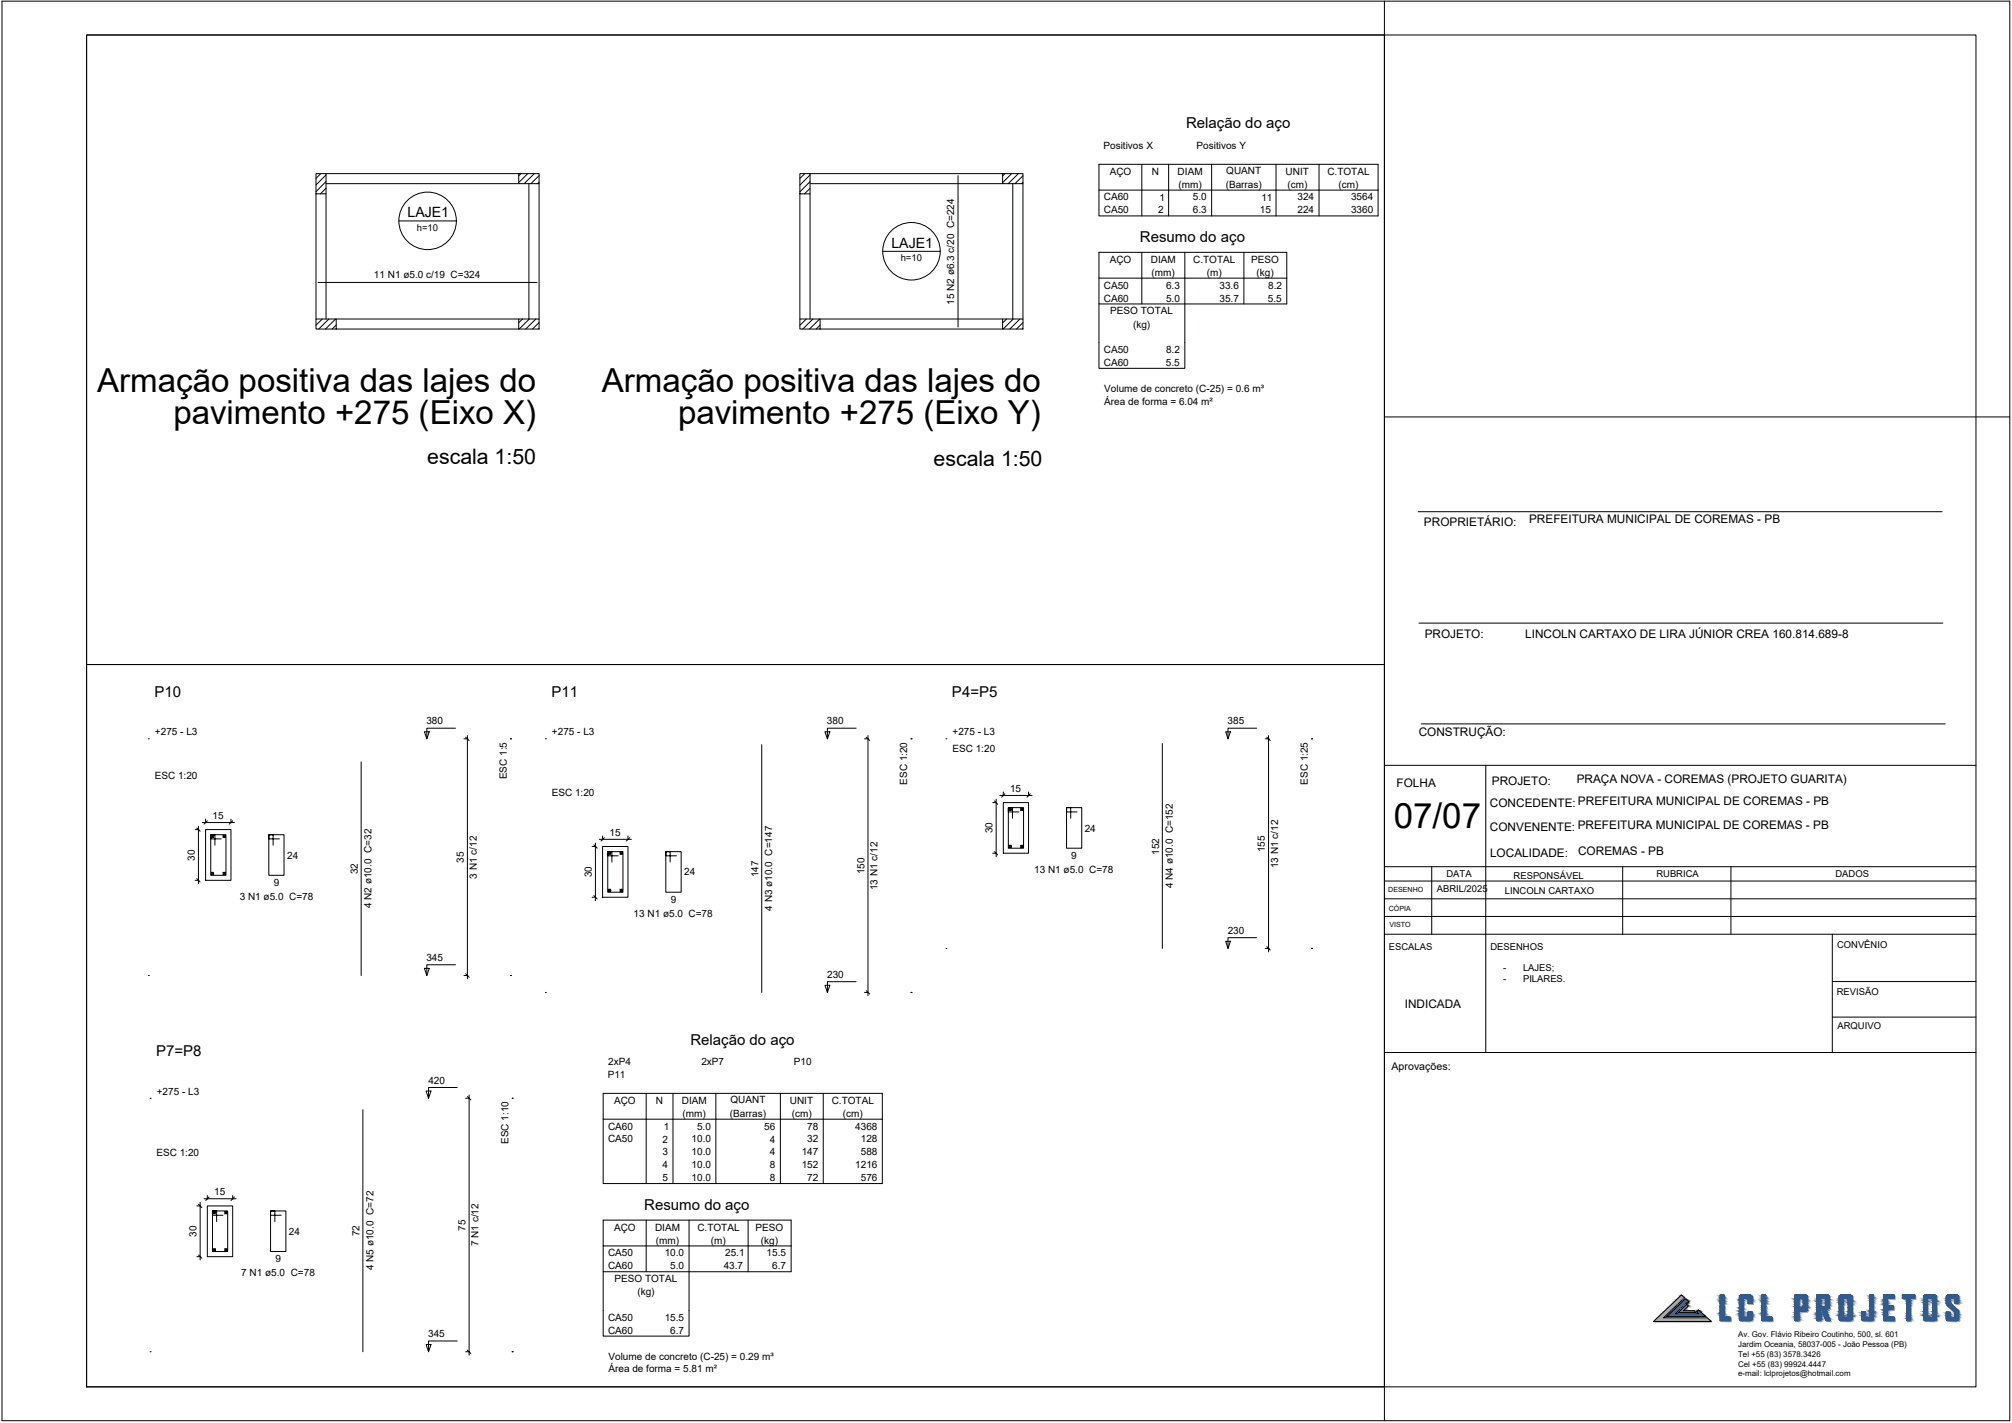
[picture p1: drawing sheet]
<svg xmlns="http://www.w3.org/2000/svg" width="594mm" height="420mm" viewBox="0 0 594 420" stroke-linecap="round" stroke-linejoin="round" font-family="sans-serif">
<defs><g id="words">
<text font-size="10.3" x="411.5" y="244.3">07/07</text>
<g font-size="9.8">
<text x="28.7" y="115.7">Armação positiva das lajes do</text>
<text x="177.7" y="115.7">Armação positiva das lajes do</text>
<text x="51.2" y="125.1">pavimento +275 (Eixo X)</text>
<text x="200.2" y="125.1">pavimento +275 (Eixo Y)</text>
</g>
<g font-size="6.3">
<text x="126.2" y="137">escala 1:50</text>
<text x="275.7" y="137.5">escala 1:50</text>
</g>
<g font-size="4.4">
<text x="350.2" y="37.9">Relação do aço</text>
<text x="336.6" y="71.5">Resumo do aço</text>
<text x="45.6" y="205.7">P10</text>
<text x="162.8" y="205.7">P11</text>
<text x="281.1" y="205.7">P4=P5</text>
<text x="46.1" y="311.8">P7=P8</text>
<text x="203.8" y="308.4">Relação do aço</text>
<text x="190.2" y="357.3">Resumo do aço</text>
</g>
<g font-size="4.2">
<text x="120.3" y="64.2">LAJE1</text>
<text x="263.2" y="73.2">LAJE1</text>
</g>
<g font-size="3.5">
<text x="420.5" y="155.4">PROPRIETÁRIO:</text>
<text x="451.5" y="154.6">PREFEITURA MUNICIPAL DE COREMAS - PB</text>
<text x="420.7" y="188.3">PROJETO:</text>
<text x="450.3" y="188.3">LINCOLN CARTAXO DE LIRA JÚNIOR CREA 160.814.689-8</text>
<text x="418.9" y="217.4">CONSTRUÇÃO:</text>
<text x="412.4" y="232.3">FOLHA</text>
<text x="440.5" y="231.6">PROJETO:</text>
<text x="465.5" y="231.3">PRAÇA NOVA - COREMAS (PROJETO GUARITA)</text>
<text x="439.9" y="238.3">CONCEDENTE: PREFEITURA MUNICIPAL DE COREMAS - PB</text>
<text x="439.9" y="245.4">CONVENENTE: PREFEITURA MUNICIPAL DE COREMAS - PB</text>
<text x="440" y="252.9">LOCALIDADE:</text>
<text x="466" y="252.4">COREMAS - PB</text>
<text x="414.8" y="297.7">INDICADA</text>
</g>
<text font-size="3.1" x="410.9" y="315.9">Aprovações:</text>
<g font-size="3">
<text x="325.8" y="44">Positivos X</text>
<text x="353.3" y="44">Positivos Y</text>
<text x="327.7" y="51.7">AÇO</text>
<text x="340.1" y="51.6">N</text>
<text x="347.7" y="51.6">DIAM</text>
<text x="362.1" y="51.5">QUANT</text>
<text x="379.6" y="51.6">UNIT</text>
<text x="391.9" y="51.6">C.TOTAL</text>
<text x="325.9" y="59.2">CA60</text>
<text x="342.4" y="59.2">1</text>
<text x="347.9" y="55.5">(mm)</text>
<text x="352.2" y="59.2">5.0</text>
<text x="361.9" y="55.5">(Barras)</text>
<text x="372.4" y="59.2">11</text>
<text x="380.2" y="55.5">(cm)</text>
<text x="383.1" y="59.2">324</text>
<text x="395.2" y="55.5">(cm)</text>
<text x="398.9" y="59.2">3564</text>
<text x="325.9" y="63">CA50</text>
<text x="342" y="63">2</text>
<text x="352.2" y="63">6.3</text>
<text x="372" y="63">15</text>
<text x="383.1" y="63">224</text>
<text x="398.9" y="63">3360</text>
<text x="327.7" y="77.7">AÇO</text>
<text x="339.8" y="77.6">DIAM</text>
<text x="352.3" y="77.6">C.TOTAL</text>
<text x="369.4" y="77.6">PESO</text>
<text x="110.4" y="82.2">11 N1 ø5.0 c/19 C=324</text>
<text x="340" y="81.5">(mm)</text>
<text x="356.3" y="81.5">(m)</text>
<text x="371.1" y="81.5">(kg)</text>
<text x="325.9" y="85.2">CA50</text>
<text x="325.9" y="89">CA60</text>
<text x="344.3" y="85.2">6.3</text>
<text x="344.3" y="89">5.0</text>
<text x="360.1" y="85.2">33.6</text>
<text x="360.1" y="89">35.7</text>
<text x="374.4" y="89">5.5</text>
<text x="374.4" y="85.2">8.2</text>
<text x="281.7" y="90" transform="rotate(-90 281.7 90)">15 N2 ø6.3 c/20 C=224</text>
<text x="327.8" y="92.8">PESO TOTAL</text>
<text x="334.6" y="96.7">(kg)</text>
<text x="325.9" y="104.2">CA50</text>
<text x="344.3" y="104.2">8.2</text>
<text x="325.9" y="108">CA60</text>
<text x="344.3" y="108">5.5</text>
<text x="326.1" y="115.8">Volume de concreto (C-25) = 0.6 m³</text>
<text x="326.1" y="119.5">Área de forma = 6.04 m²</text>
<text x="125.9" y="213.9">380</text>
<text x="244.2" y="213.9">380</text>
<text x="362.5" y="213.9">385</text>
<text x="45.8" y="217.1">+275 - L3</text>
<text x="163" y="217.1">+275 - L3</text>
<text x="281.3" y="217.1">+275 - L3</text>
<text x="281.2" y="222.1">ESC 1:20</text>
<text x="45.7" y="230.1">ESC 1:20</text>
<text x="149.6" y="230.1" transform="rotate(-90 149.6 230.1)">ESC 1:5</text>
<text x="267.9" y="231.7" transform="rotate(-90 267.9 231.7)">ESC 1:20</text>
<text x="298.2" y="233.8">15</text>
<text x="386.2" y="231.7" transform="rotate(-90 386.2 231.7)">ESC 1:25</text>
<text x="162.9" y="235.1">ESC 1:20</text>
<text x="62.7" y="241.8">15</text>
<text x="320.3" y="245.5">24</text>
<text x="180" y="246.8">15</text>
<text x="293" y="246.1" transform="rotate(-90 293 246.1)">30</text>
<text x="373.5" y="251.7" transform="rotate(-90 373.5 251.7)">155</text>
<text x="57.5" y="254.1" transform="rotate(-90 57.5 254.1)">30</text>
<text x="84.8" y="253.5">24</text>
<text x="136.9" y="254.8" transform="rotate(-90 136.9 254.8)">35</text>
<text x="305.4" y="257.7">13 N1 ø5.0 C=78</text>
<text x="316.3" y="253.5">9</text>
<text x="342.2" y="252.3" transform="rotate(-90 342.2 252.3)">152</text>
<text x="377.4" y="256.3" transform="rotate(-90 377.4 256.3)">13 N1 c/12</text>
<text x="80.8" y="261.5">9</text>
<text x="105.6" y="258.1" transform="rotate(-90 105.6 258.1)">32</text>
<text x="140.8" y="259.4" transform="rotate(-90 140.8 259.4)">3 N1 c/12</text>
<text x="174.8" y="259.1" transform="rotate(-90 174.8 259.1)">30</text>
<text x="202" y="258.5">24</text>
<text x="223.9" y="259" transform="rotate(-90 223.9 259)">147</text>
<text x="255.2" y="258.1" transform="rotate(-90 255.2 258.1)">150</text>
<text x="259.1" y="262.8" transform="rotate(-90 259.1 262.8)">13 N1 c/12</text>
<text x="346.3" y="262.3" transform="rotate(-90 346.3 262.3)">4 N4 ø10.0 C=152</text>
<text x="70.8" y="265.7">3 N1 ø5.0 C=78</text>
<text x="109.7" y="268.1" transform="rotate(-90 109.7 268.1)">4 N2 ø10.0 C=32</text>
<text x="198" y="266.5">9</text>
<text x="228" y="268.9" transform="rotate(-90 228 268.9)">4 N3 ø10.0 C=147</text>
<text x="187.1" y="270.7">13 N1 ø5.0 C=78</text>
<text x="362.5" y="275.8">230</text>
<text x="125.9" y="283.8">345</text>
<text x="244.2" y="288.8">230</text>
<text x="179.6" y="314.5">2xP4</text>
<text x="207.1" y="314.5">2xP7</text>
<text x="234.4" y="314.5">P10</text>
<text x="46.3" y="323.2">+275 - L3</text>
<text x="126.5" y="320">420</text>
<text x="179.5" y="318.3">P11</text>
<text x="181.3" y="326.1">AÇO</text>
<text x="193.7" y="326">N</text>
<text x="201.3" y="326">DIAM</text>
<text x="201.5" y="329.8">(mm)</text>
<text x="215.5" y="329.8">(Barras)</text>
<text x="215.7" y="325.8">QUANT</text>
<text x="233.2" y="325.9">UNIT</text>
<text x="233.8" y="329.8">(cm)</text>
<text x="245.6" y="325.9">C.TOTAL</text>
<text x="248.8" y="329.8">(cm)</text>
<text x="179.5" y="333.5">CA60</text>
<text x="196" y="333.5">1</text>
<text x="205.8" y="333.5">5.0</text>
<text x="225.7" y="333.5">56</text>
<text x="238.3" y="333.5">78</text>
<text x="252.5" y="333.5">4368</text>
<text x="46.2" y="341.2">ESC 1:20</text>
<text x="150.1" y="337.8" transform="rotate(-90 150.1 337.8)">ESC 1:10</text>
<text x="179.5" y="337.3">CA50</text>
<text x="195.6" y="337.4">2</text>
<text x="195.6" y="341.1">3</text>
<text x="204.2" y="337.3">10.0</text>
<text x="204.2" y="341.1">10.0</text>
<text x="227.3" y="337.4">4</text>
<text x="227.3" y="341.2">4</text>
<text x="236.7" y="341.2">147</text>
<text x="238.4" y="337.3">32</text>
<text x="254.2" y="337.3">128</text>
<text x="254.2" y="341.1">588</text>
<text x="195.6" y="345">4</text>
<text x="204.2" y="344.9">10.0</text>
<text x="227.3" y="344.9">8</text>
<text x="236.7" y="344.9">152</text>
<text x="252.5" y="344.9">1216</text>
<text x="63.2" y="352.9">15</text>
<text x="195.6" y="348.7">5</text>
<text x="204.2" y="348.7">10.0</text>
<text x="227.3" y="348.7">8</text>
<text x="238.4" y="348.8">72</text>
<text x="254.2" y="348.7">576</text>
<text x="58" y="365.2" transform="rotate(-90 58 365.2)">30</text>
<text x="85.3" y="364.6">24</text>
<text x="106.2" y="365" transform="rotate(-90 106.2 365)">72</text>
<text x="137.5" y="363.3" transform="rotate(-90 137.5 363.3)">75</text>
<text x="181.3" y="363.5">AÇO</text>
<text x="193.4" y="363.4">DIAM</text>
<text x="205.9" y="363.3">C.TOTAL</text>
<text x="223.1" y="363.3">PESO</text>
<text x="141.3" y="368" transform="rotate(-90 141.3 368)">7 N1 c/12</text>
<text x="179.5" y="370.9">CA50</text>
<text x="193.6" y="367.2">(mm)</text>
<text x="196.3" y="370.9">10.0</text>
<text x="209.9" y="367.2">(m)</text>
<text x="214.1" y="370.9">25.1</text>
<text x="224.7" y="367.2">(kg)</text>
<text x="226.4" y="370.9">15.5</text>
<text x="71.2" y="376.8">7 N1 ø5.0 C=78</text>
<text x="81.3" y="372.6">9</text>
<text x="110.2" y="375" transform="rotate(-90 110.2 375)">4 N5 ø10.0 C=72</text>
<text x="179.5" y="374.7">CA60</text>
<text x="197.9" y="374.7">5.0</text>
<text x="213.7" y="374.7">43.7</text>
<text x="228" y="374.7">6.7</text>
<text x="181.4" y="378.5">PESO TOTAL</text>
<text x="188.2" y="382.5">(kg)</text>
<text x="179.5" y="390">CA50</text>
<text x="196.3" y="390">15.5</text>
<text x="126.4" y="394.9">345</text>
<text x="179.5" y="393.8">CA60</text>
<text x="197.9" y="393.8">6.7</text>
<text x="179.7" y="401.5">Volume de concreto (C-25) = 0.29 m³</text>
<text x="179.7" y="405.2">Área de forma = 5.81 m²</text>
</g>
<g font-size="2.8">
<text x="123.1" y="68.2">h=10</text>
<text x="265.9" y="77.2">h=10</text>
<text x="424.2" y="263.4">ABRIL/2025</text>
<text x="427.1" y="259">DATA</text>
<text x="444.3" y="263.9">LINCOLN CARTAXO</text>
<text x="446.9" y="259.5">RESPONSÁVEL</text>
<text x="489.1" y="259">RUBRICA</text>
<text x="542" y="259">DADOS</text>
<text x="410.1" y="280.4">ESCALAS</text>
<text x="440.1" y="280.4">DESENHOS</text>
<text x="542.4" y="280">CONVÊNIO</text>
<text x="443.8" y="286.7">-</text>
<text x="449.7" y="286.7">LAJES;</text>
<text x="443.8" y="290">-</text>
<text x="449.7" y="290">PILARES.</text>
<text x="542.3" y="293.8">REVISÃO</text>
<text x="542.5" y="303.9">ARQUIVO</text>
</g>
<g font-size="2.3">
<text x="513.2" y="394.7">Av. Gov. Flávio Ribeiro Coutinho, 500, sl. 601</text>
<text x="513.2" y="397.6">Jardim Oceania, 58037-005 - João Pessoa (PB)</text>
<text x="513.2" y="400.7">Tel +55 (83) 3578.3426</text>
<text x="513.2" y="403.5">Cel +55 (83) 99924.4447</text>
<text x="513.2" y="406.3">e-mail: lclprojetos@hotmail.com</text>
</g>
<g font-size="2.1">
<text x="409.9" y="263.4">DESENHO</text>
<text x="410.1" y="269">CÓPIA</text>
<text x="410.3" y="273.7">VISTO</text>
</g>
</g></defs>
<!-- layer: FO-Vigas -->
<g fill="none" stroke="#000" stroke-width=".3">
<path d="M93.3 57.2v37M96.3 57.2v37M96.3 54.2h56.9M96.3 51.3h56.9M156.2 54.2v40M159.2 54.2v40M236.2 57.2v37M239.2 54.2h56.8M239.2 51.3h56.8M239.2 57.2v37M299 54.2v40M302 54.2v40"/>
<path d="M99.3 97.2h53.9M99.3 94.2h53.9M242.1 97.2h53.9M242.1 94.2h53.9"/>
</g>
<!-- layer: FO-Hachuras dos pilares -->
<g fill="none" stroke="#000" stroke-width=".3">
<path d="M94.7 51.3l-1.4 1.4M96.3 51.6l-3 3M96.3 53.6l-3 3M96.3 55.6l-1.7 1.6M153.8 51.3l-.6 .6M155.8 51.3l-2.6 2.6M157.8 51.3l-3 2.9M159.2 51.9l-2.4 2.3M159.2 53.8l-.5 .4M237.6 51.3l-1.4 1.4M239.2 51.6l-3 3.1M239.2 53.6l-3 3"/>
<path d="M239.2 55.6l-1.7 1.6M296.8 51.3l-.8 .6M298.7 51.3l-2.7 2.6M300.7 51.3l-3 2.9M302 51.9l-2.3 2.3M302 53.8l-.4 .4M95.2 94.2l-1.9 1.8M97.1 94.2l-3 3M99.1 94.2l-3 3M99.3 96l-1.2 1.2M154.3 94.2l-1.1 1.1M156.3 94.2l-3 3"/>
<path d="M158.2 94.2l-3 3M159.2 95.3l-2 1.9M238.1 94.2l-1.9 1.9M240 94.2l-3 3M242 94.2l-3 3M242.1 96l-1.1 1.2M297.2 94.2l-1.2 1.1M299.2 94.2l-3 3M301.2 94.2l-3 3M302 95.3l-1.9 1.9"/>
</g>
<!-- layer: FO-Pilares -->
<path d="M93.3 51.3h3v5.9h-3zM153.2 51.3h6v2.9h-6zM236.2 51.3h3v5.9h-3zM296 51.3h6v2.9h-6zM93.3 94.2h6v3h-6zM153.2 94.2h6v3h-6zM236.2 94.2h5.9v3h-5.9zM296 94.2h6v3h-6z" fill="none" stroke="#000" stroke-width=".3"/>
<!-- layer: DT-Textos -->
<g fill="none" stroke="#000" stroke-width=".3">
<path d="M117.7 65.2h17M260.6 74.2h17M125.3 216.1h1.4l-.7 2zM134.5 215h-8.5v3.1M243.6 216.1h1.4l-.7 2zM252.8 215h-8.5v3.1M361.9 216.1h1.4l-.7 2zM371.1 215h-8.5v3.1M361.9 277.9h1.4l-.7 2.1zM371.1 276.9h-8.5v3.1M125.3 285.9h1.4l-.7 2.1zM134.5 284.9h-8.5v3.1"/>
<path d="M243.6 290.9h1.4l-.7 2.1zM252.8 289.9h-8.5v3.1M125.8 322.2h1.5l-.8 2.1zM135 321.1h-8.5v3.2M125.8 397h1.5l-.8 2.1zM135 395.9h-8.5v3.2"/>
<circle cx="126.3" cy="65.2" r="8.5"/>
<circle cx="269.1" cy="74.2" r="8.5"/>
</g>
<!-- layer: DT-Armadura positiva -->
<path d="M282.9 51.9v44.7M93.9 83.4h64.7" fill="none" stroke="#000" stroke-width=".3"/>
<g fill="none" stroke="#000" stroke-width=".3">
<path d="M324.5 56.1v7.7h82.4v-15.3h-82.4v7.6h82.4M337.1 48.5v15.3M345.1 48.5v15.3M357.8 48.5v15.3M376.8 48.5v15.3M389.5 48.5v15.3M337.1 74.5v15.2M349.8 74.5v34.3h-25.3v-19.1M367.3 74.5v15.2M324.5 82.1v7.6h55.4v-15.2h-55.4v7.6h55.4M178.1 330.5v19h82.4v-26.7h-82.4v7.7h82.4M190.8 322.8v26.7"/>
<path d="M198.7 322.8v26.7M211.4 322.8v26.7M230.4 322.8v26.7M243.1 322.8v26.7M178.1 367.9v7.6h55.5v-15.2h-55.5v7.6h55.5M190.8 360.3v15.2M203.5 360.3v34.2h-25.4v-19M220.9 360.3v15.2"/>
</g>
<!-- layer: DT-Forma -->
<path d="M296.2 237h7.5v14.9h-7.5zM60.7 244.9h7.5v15h-7.5zM177.9 249.9h7.5v15h-7.5zM61.2 356.1h7.5v15h-7.5z" fill="none" stroke="#000" stroke-width=".3"/>
<!-- layer: DT-Cotas -->
<g fill="none" stroke="#000" stroke-width=".3">
<path d="M137 218.1h1.1M138 217.2v71.8M255.3 218.1h1.1M256.3 217.2v76.8M373.6 218.1h1.1M374.6 217.2v63.9M293.1 237h1.1M294.1 236v16.9M295.2 234.9h9.5M296.2 233.8v1.2M303.7 233.8v1.2M57.6 244.9h1.1"/>
<path d="M57.6 259.9h1.1M58.6 244v16.9M59.7 242.9h9.5M60.7 241.9v1.1M68.2 241.9v1.1M174.8 249.9h1.1M175.8 249v16.9M177 247.8h9.4M177.9 246.8v1.1M185.4 246.8v1.1M293.1 251.9h1.1M174.8 264.9h1.1"/>
<path d="M137 288h1.1M255.3 293h1.1M373.6 280h1.1M137.5 324.3h1.1M138.5 323.3v76.8M58.1 356.1h1.1M59.1 355v17M60.2 353.9h9.5M61.2 353v1.1M68.7 353v1.1M58.1 371.1h1.1M137.5 399.1h1.1"/>
</g>
<!-- layer: 0 -->
<g fill="none" stroke="#000" stroke-width=".3">
<path d="M.6 .3h592.8v419.2h-592.8zM25.6 10.3h557.8v399.2h-557.8zM25.6 10.3h383.2v185.9h-383.2zM408.8 .3v419.2M408.8 123.1h184.6M25.6 196.2h383.2v213.3h-383.2zM137.5 217.7l1 1M255.8 217.7l1 1M374.1 217.7l1 1M293.6 236.5l1 1M296.7 234.4l-1 1M304.2 234.4l-1 1"/>
<path d="M58.1 244.5l1 .9M58.1 259.4l1 1M61.2 242.4l-1 .9M68.7 242.4l-1 .9M175.3 249.5l1 .9M178.4 247.4l-.9 .9M185.9 247.4l-1 .9M293.6 251.5l1 .9M175.3 264.4l1 1M374.1 279.5l1 1M137.5 287.5l1 1M255.8 292.5l1 1"/>
<path d="M138 323.8l1 1M58.6 355.6l1 1M61.7 353.4l-1 1.1M69.2 353.4l-1 1.1M58.6 370.5l1 1M138 398.7l1 .9"/>
</g>
<!-- layer: DT-Barras no corte -->
<g fill="none" stroke="#000" stroke-width=".3">
<path d="M297.9 238.6l.7 .8M298.6 238.6l-.7 .8M301.3 238.6l.8 .8M302.1 238.6l-.8 .8M62.4 257.6l.7 .7M62.4 246.6l.7 .7M63.1 257.6l-.7 .7M63.1 246.6l-.7 .7M65.8 257.6l.8 .7M65.8 246.6l.8 .7M66.6 257.6l-.8 .7M66.6 246.6l-.8 .7"/>
<path d="M179.6 251.6l.7 .7M180.3 251.6l-.7 .7M183 251.6l.8 .7M183.8 251.6l-.8 .7M297.9 249.6l.7 .7M298.6 249.6l-.7 .7M301.3 249.6l.8 .7M302.1 249.6l-.8 .7M179.6 262.6l.7 .7M180.3 262.6l-.7 .7M183 262.6l.8 .7M183.8 262.6l-.8 .7"/>
<path d="M62.9 357.7l.7 .7M63.6 357.7l-.7 .7M66.3 357.7l.8 .7M67.1 357.7l-.8 .7M62.9 368.7l.7 .7M63.6 368.7l-.7 .7M66.3 368.7l.8 .7M67.1 368.7l-.8 .7"/>
<circle cx="298.3" cy="239" r=".36"/>
<circle cx="301.7" cy="239" r=".36"/>
<circle cx="62.7" cy="247" r=".36"/>
<circle cx="62.7" cy="257.9" r=".36"/>
<circle cx="66.2" cy="257.9" r=".36"/>
<circle cx="66.2" cy="247" r=".36"/>
<circle cx="180" cy="251.9" r=".36"/>
<circle cx="183.5" cy="251.9" r=".36"/>
<circle cx="298.3" cy="249.9" r=".36"/>
<circle cx="301.7" cy="249.9" r=".36"/>
<circle cx="180" cy="262.9" r=".36"/>
<circle cx="183.5" cy="262.9" r=".36"/>
<circle cx="63.3" cy="358" r=".36"/>
<circle cx="66.7" cy="358" r=".36"/>
<circle cx="63.3" cy="369" r=".36"/>
<circle cx="66.7" cy="369" r=".36"/>
</g>
<!-- layer: DT-Pontilhado -->
<g fill="none" stroke="#000" stroke-width=".3">
<path d="M43.8 218.1h.1M150.7 218.1h.1M161 218.1h.1M269 218.1h.1M279.3 218.1h.1M387.3 218.1h.1M43.8 288h.1M150.7 288h.1M161 293h.1M269 293h.1M279.3 280h.1M387.3 280h.1"/>
<path d="M44.3 324.3h.1M151.2 324.3h.1M44.3 399.1h.1M151.2 399.1h.1"/>
</g>
<!-- layer: DT-Barras na forma -->
<path d="M300.9 239.7h-3.2v-1.2h4.5v11.9h-4.5v-11.9h1.3v3.1M65.3 247.7h-3.1v-1.2h4.5v11.9h-4.5v-11.9h1.3v3.1M182.5 252.7h-3v-1.2h4.4v11.9h-4.4v-11.9h1.2v3.1M65.8 358.8h-3.1v-1.3h4.5v12h-4.5v-12h1.3v3.2" fill="none" stroke="#000" stroke-width=".3"/>
<!-- layer: DT-Barras rebatidas -->
<path d="M224.9 219.9v73.1M343.2 219.5v60.5M106.6 225v63M318 239.7h-3.1v-1.2h4.5v11.9h-4.5v-11.9h1.2v3.1M82.5 247.7h-3.1v-1.2h4.5v11.9h-4.5v-11.9h1.2v3.1M199.7 252.7h-3.1v-1.2h4.5v11.9h-4.5v-11.9h1.3v3.1M107.1 327.7v71.4M83 358.8h-3.1v-1.3h4.5v12h-4.5v-12h1.3v3.2" fill="none" stroke="#000" stroke-width=".3"/>
<!-- layer: carimbo -->
<g fill="none" stroke="#000" stroke-width=".3">
<path d="M418.8 151.1h154.6M419 184h154.7M419.7 213.7h154.6M408.8 226h174.6M438.7 226v84.8M408.8 255.9h174.6M422.7 255.9v19.9M479.1 255.9v19.9M511.1 255.9v19.9M408.8 275.8h174.6M408.8 270.6h174.6M408.8 265.4h174.6"/>
<path d="M408.8 260.1h174.6M541 275.8v35M541 289.8h42.4M408.8 310.8h174.6M541 300.3h42.4"/>
</g>
<!-- layer: LOGO LCL -->
<g fill="#a8a9aa" stroke="#a8a9aa" stroke-width=".3">
<path d="M496.4 382.5h.2z"/>
<path d="M501.2 387.1h.6z"/>
<path d="M492.2 388.8h11.5z"/>
<path d="M575.6 382.7h2.7zM575.4 382.7h2.9z"/>
<path d="M514.5 382.7h2.8zM514.2 382.7h3.1z"/>
<path d="M568.9 382.7h2.8zM568.6 382.7h3.1z"/>
<path d="M543.9 382.7h2.9zM543.7 382.7h3.1z"/>
<path d="M530.3 382.7h3.3zM530.3 382.7h3.3z"/>
<path d="M536.8 382.7h3.3zM536.8 382.7h3.3z"/>
<path d="M562 382.7h3.7zM562 382.7h3.7z"/>
<path d="M556.4 382.7h3.1zM556.4 382.7h3.1z"/>
<path d="M552.4 382.7l1.1 .1zM552.4 382.7l1.1 .1z"/>
<path d="M520.5 382.7l1.2 .1zM520.5 382.7l1.2 .1z"/>
<path d="M508.2 382.7l1.2 .1zM508.2 382.7l1.2 .1z"/>
<path d="M552.4 382.8h1.1zM552.4 382.8h1.1z"/>
<path d="M536.8 382.7l3.4 .1zM536.8 382.7l3.4 .1z"/>
<path d="M530.3 382.7l3.4 .1zM530.3 382.7l3.4 .1z"/>
<path d="M520.5 382.8h1.2zM520.5 382.8h1.2z"/>
<path d="M508.2 382.8h1.2zM508.2 382.8h1.2z"/>
<path d="M556.4 382.7l3.1 .1zM556.4 382.7l3.1 .1z"/>
<path d="M575.4 382.7l3.1 .1zM575.1 382.8h3.4z"/>
<path d="M514.2 382.7l3.2 .1zM514.1 382.8h3.3z"/>
<path d="M568.6 382.7l3.3 .1zM568.4 382.8h3.5z"/>
<path d="M543.7 382.7l3.3 .1zM543.5 382.8h3.5z"/>
<path d="M530.3 382.8h3.5zM530.3 382.8h3.5z"/>
<path d="M536.8 382.8h3.5zM536.8 382.8h3.5z"/>
<path d="M514.1 382.8h3.4zM514.1 382.8h3.4z"/>
<path d="M562 382.7l3.7 .2zM562 382.7l3.7 .2z"/>
<path d="M556.4 382.8l3.1 .1zM556.4 382.8l3.1 .1z"/>
<path d="M552.4 382.8l1.1 .1v-.1zM552.4 382.8l1.1 .1h-1.1z"/>
<path d="M520.5 382.8l1.2 .1v-.1zM520.5 382.8l1.2 .1h-1.2z"/>
<path d="M508.2 382.8l1.2 .1v-.1zM508.2 382.8l1.2 .1h-1.2z"/>
<path d="M552.4 382.9l1.1 .1zM552.4 382.9l1.1 .1z"/>
<path d="M536.8 382.8l3.6 .2-.1-.2zM536.8 382.8l3.6 .2h-3.6z"/>
<path d="M530.3 382.8l3.6 .2-.1-.2zM530.3 382.8l3.6 .2h-3.6z"/>
<path d="M520.5 382.9l1.2 .1zM520.5 382.9l1.2 .1z"/>
<path d="M508.2 382.9l1.2 .1zM508.2 382.9l1.2 .1z"/>
<path d="M556.4 382.9l3.1 .1zM556.4 382.9l3.1 .1z"/>
<path d="M575.1 382.8l3.5 .2-.1-.2zM575.1 382.8l3.5 .2h-3.6zM575 383h3.6zM575 383h3.6z"/>
<path d="M514.1 382.8l3.5 .2-.1-.2zM514.1 382.8l3.5 .2h-3.7z"/>
<path d="M568.4 382.8l3.7 .2-.2-.2zM568.4 382.8l3.7 .2h-3.8z"/>
<path d="M543.5 382.8l3.6 .2-.1-.2zM543.5 382.8l3.6 .2h-3.7z"/>
<path d="M530.3 383h3.6zM530.3 383h3.6z"/>
<path d="M536.8 383h3.6zM536.8 383h3.6z"/>
<path d="M513.9 383h3.7zM513.9 383h3.7z"/>
<path d="M562 382.9l3.7 .3v-.3zM562 382.9l3.7 .3h-3.7z"/>
<path d="M556.4 383l3.1 .2v-.2zM556.4 383l3.1 .2h-3.1z"/>
<path d="M575 383l3.6 .3v-.3zM575 383l3.6 .3h-3.6zM575 383.3h3.6zM575 383.3h3.6z"/>
<path d="M568.3 383l3.8 .3v-.3zM568.3 383l3.8 .3h-3.8z"/>
<path d="M543.4 383l3.8 .3-.1-.3zM543.4 383l3.8 .3h-3.9z"/>
<path d="M513.9 383l3.7 .3v-.3zM513.9 383l3.7 .3h-3.7z"/>
<path d="M536.8 383l3.6 .3v-.3zM536.8 383l3.6 .3h-3.6z"/>
<path d="M530.3 383l3.6 .3v-.3zM530.3 383l3.6 .3h-3.6z"/>
<path d="M520.5 383l1.2 .3v-.3zM520.5 383l1.2 .3h-1.2z"/>
<path d="M508.2 383l1.2 .3v-.3zM508.2 383l1.2 .3h-1.2z"/>
<path d="M552.4 383l1.1 .3v-.3zM552.4 383l1.1 .3h-1.1z"/>
<path d="M513.9 383.3h3.7zM513.9 383.3h3.7z"/>
<path d="M536.8 383.3h3.6zM536.8 383.3h3.6z"/>
<path d="M530.3 383.3h3.6zM530.3 383.3h3.6z"/>
<path d="M552.4 383.3h1.1zM552.4 383.3h1.1z"/>
<path d="M575 383.3l3.6 .1zM575 383.3l3.6 .1z"/>
<path d="M513.9 383.3l3.7 .1zM513.9 383.3l3.7 .1z"/>
<path d="M568.3 383.3l3.8 .1zM568.3 383.3l3.8 .1z"/>
<path d="M543.3 383.3l3.9 .1zM543.3 383.3l3.9 .1z"/>
<path d="M568.3 383.4h3.8zM568.3 383.4h3.8z"/>
<path d="M543.3 383.4h3.9zM543.3 383.4h3.9z"/>
<path d="M575 383.4h3.6zM575 383.4h3.6z"/>
<path d="M536.8 383.3l3.6 .1zM536.8 383.3l3.6 .1z"/>
<path d="M530.3 383.3l3.6 .1zM530.3 383.3l3.6 .1z"/>
<path d="M520.5 383.3l1.2 .1zM520.5 383.3l1.2 .1z"/>
<path d="M508.2 383.3l1.2 .1zM508.2 383.3l1.2 .1z"/>
<path d="M556.4 383.2l3.1 .2v-.2zM556.4 383.2l3.1 .2h-3.1z"/>
<path d="M513.9 383.4h3.7zM513.9 383.4h3.7z"/>
<path d="M536.8 383.4h3.6zM536.8 383.4h3.6z"/>
<path d="M530.3 383.4l3.6 .1zM530.3 383.4l3.6 .1z"/>
<path d="M556.4 383.4l3.1 .1v-.1zM556.4 383.4l3.1 .1h-3.1z"/>
<path d="M562 383.2l3.7 .3v-.3zM562 383.2l3.7 .3h-3.7z"/>
<path d="M513.9 383.4l3.7 .1zM513.9 383.4l3.7 .1z"/>
<path d="M568.3 383.4l3.8 .1v-.1zM568.3 383.4l3.8 .1h-3.8z"/>
<path d="M543.3 383.4l3.9 .1v-.1zM543.3 383.4l3.9 .1h-3.9z"/>
<path d="M575 383.4l3.6 .1v-.1zM575 383.4l3.6 .1h-3.6z"/>
<path d="M536.8 383.4l3.6 .1zM536.8 383.4l3.6 .1z"/>
<path d="M568.3 383.5h3.8zM568.3 383.5h3.8z"/>
<path d="M543.3 383.5h3.9zM543.3 383.5h3.9z"/>
<path d="M575 383.5h3.6zM575 383.5h3.6z"/>
<path d="M530.3 383.5l3.6 .1v-.1zM530.3 383.5l3.6 .1h-3.6z"/>
<path d="M575 383.5l3.6 .1zM575 383.5l3.6 .1z"/>
<path d="M577.5 383.6h1.1zM577.5 383.6h1.1z"/>
<path d="M575 383.6h1.1zM575 383.6h1.1z"/>
<path d="M568.3 383.5l3.8 .1zM568.3 383.5l3.8 .1z"/>
<path d="M562 383.5l3.7 .1zM562 383.5l3.7 .1z"/>
<path d="M556.4 383.5l3.1 .1zM556.4 383.5l3.1 .1z"/>
<path d="M568.3 383.6l3.8 .1zM568.3 383.6l3.8 .1z"/>
<path d="M543.3 383.5l3.9 .2zM543.3 383.5l3.9 .2z"/>
<path d="M536.8 383.5l3.6 .2zM536.8 383.5l3.6 .2z"/>
<path d="M530.3 383.6l3.6 .1zM530.3 383.6l3.6 .1z"/>
<path d="M513.9 383.5l3.7 .2zM513.9 383.5l3.7 .2z"/>
<path d="M516.5 383.7h1.1zM516.5 383.7h1.1z"/>
<path d="M513.9 383.7h1.1zM513.9 383.7h1.1z"/>
<path d="M539.3 383.7h1.1zM539.3 383.7h1.1z"/>
<path d="M562 383.6l3.7 .1zM562 383.6l3.7 .1z"/>
<path d="M556.4 383.6l3.1 .1zM556.4 383.6l3.1 .1z"/>
<path d="M532.8 383.7h1.1zM532.8 383.7h1.1z"/>
<path d="M530.3 383.7h1.1zM530.3 383.7h1.1z"/>
<path d="M575 383.6l1.1 .1zM575 383.6l1.1 .1z"/>
<path d="M577.5 383.6l1.1 .1zM577.5 383.6l1.1 .1z"/>
<path d="M516.5 383.7h1.1zM516.5 383.7h1.1z"/>
<path d="M520.5 383.4l1.2 .3v-.3zM520.5 383.4l1.2 .3h-1.2z"/>
<path d="M508.2 383.4l1.2 .3v-.3zM508.2 383.4l1.2 .3h-1.2z"/>
<path d="M556.4 383.7h1.2zM556.4 383.7h1.2z"/>
<path d="M552.4 383.3l1.1 .4v-.4zM552.4 383.3l1.1 .4h-1.1z"/>
<path d="M570.9 383.7h1.2zM570.9 383.7h1.2z"/>
<path d="M546 383.7h1.2zM546 383.7h1.2z"/>
<path d="M568.3 383.7h1.1zM568.3 383.7h1.1z"/>
<path d="M543.3 383.7h1.2zM543.3 383.7h1.2z"/>
<path d="M513.9 383.7h1.1zM513.9 383.7h1.1z"/>
<path d="M516.5 383.7h1.1zM516.5 383.7h1.1z"/>
<path d="M536.8 383.7h1.1zM536.8 383.7h1.1z"/>
<path d="M539.3 383.7l1.1 .1zM539.3 383.7l1.1 .1zM539.3 383.8h1.1zM539.3 383.8h1.1z"/>
<path d="M563.3 383.7l1.1 .1zM563.3 383.7l1.1 .1z"/>
<path d="M552.4 383.7l1.1 .1zM552.4 383.7l1.1 .1z"/>
<path d="M532.8 383.7l1.1 .1zM532.8 383.7l1.1 .1z"/>
<path d="M530.3 383.7l1.1 .1zM530.3 383.7l1.1 .1z"/>
<path d="M556.4 383.7l1.2 .1zM556.4 383.7l1.2 .1z"/>
<path d="M516.5 383.7l1.1 .1zM516.5 383.7l1.1 .1z"/>
<path d="M532.8 383.8h1.1zM532.8 383.8h1.1z"/>
<path d="M575 383.7l1.1 .1zM575 383.7l1.1 .1z"/>
<path d="M577.5 383.7l1.1 .1zM577.5 383.7l1.1 .1z"/>
<path d="M536.8 383.7l1.1 .1zM536.8 383.7l1.1 .1z"/>
<path d="M530.3 383.8l1.1 .1zM530.3 383.8l1.1 .1z"/>
<path d="M513.9 383.7l1.1 .2v-.2zM513.9 383.7l1.1 .2h-1.1z"/>
<path d="M520.5 383.7l1.2 .2v-.2zM520.5 383.7l1.2 .2h-1.2z"/>
<path d="M508.2 383.7l1.2 .2v-.2zM508.2 383.7l1.2 .2h-1.2z"/>
<path d="M556.4 383.8l1.2 .1zM556.4 383.8l1.2 .1z"/>
<path d="M568.3 383.7l1.1 .2v-.2zM568.3 383.7l1.1 .2h-1.1z"/>
<path d="M543.3 383.7l1.2 .2v-.2zM543.3 383.7l1.2 .2h-1.2z"/>
<path d="M570.9 383.7l1.2 .2v-.2zM570.9 383.7l1.2 .2h-1.2z"/>
<path d="M546 383.7l1.2 .2v-.2zM546 383.7l1.2 .2h-1.2z"/>
<path d="M570.9 383.9h1.2zM570.9 383.9h1.2z"/>
<path d="M546 383.9h1.2zM546 383.9h1.2z"/>
<path d="M568.3 383.9h1.1zM568.3 383.9h1.1z"/>
<path d="M543.3 383.9h1.2zM543.3 383.9h1.2z"/>
<path d="M536.8 383.8l1.1 .1zM536.8 383.8l1.1 .1z"/>
<path d="M513.9 383.9l1.1 .1zM513.9 383.9l1.1 .1z"/>
<path d="M563.3 383.8l1.1 .2v-.2zM563.3 383.8l1.1 .2h-1.1z"/>
<path d="M539.3 383.8l1.1 .2v-.2zM539.3 383.8l1.1 .2h-1.1z"/>
<path d="M556.4 383.9l1.2 .1v-.1zM556.4 383.9l1.2 .1h-1.2z"/>
<path d="M516.5 383.8l1.1 .2v-.2zM516.5 383.8l1.1 .2h-1.1z"/>
<path d="M532.8 383.8l1.1 .3v-.3zM532.8 383.8l1.1 .3h-1.1z"/>
<path d="M530.3 383.9l1.1 .2v-.2zM530.3 383.9l1.1 .2h-1.1z"/>
<path d="M575 383.8l1.1 .4v-.4zM575 383.8l1.1 .4h-1.1z"/>
<path d="M577.5 383.8l1.1 .4v-.4zM577.5 383.8l1.1 .4h-1.1z"/>
<path d="M570.9 383.9l1.2 .3v-.3zM570.9 383.9l1.2 .3h-1.2z"/>
<path d="M546 383.9l1.2 .3v-.3zM546 383.9l1.2 .3h-1.2z"/>
<path d="M568.3 383.9l1.1 .3v-.3zM568.3 383.9l1.1 .3h-1.1z"/>
<path d="M543.3 383.9l1.2 .3v-.3zM543.3 383.9l1.2 .3h-1.2z"/>
<path d="M520.5 383.9l1.2 .3v-.3zM520.5 383.9l1.2 .3h-1.2z"/>
<path d="M508.2 383.9l1.2 .3v-.3zM508.2 383.9l1.2 .3h-1.2z"/>
<path d="M552.4 383.8l1.1 .4v-.4zM552.4 383.8l1.1 .4h-1.1z"/>
<path d="M539.3 384l1.1 .2v-.2zM539.3 384l1.1 .2h-1.1z"/>
<path d="M536.8 383.9l1.1 .4v-.4zM536.8 383.9l1.1 .4h-1.1z"/>
<path d="M513.9 384l1.1 .3v-.3zM513.9 384l1.1 .3h-1.1z"/>
<path d="M568.3 384.2l1.1 .1zM568.3 384.2l1.1 .1z"/>
<path d="M543.3 384.2l1.2 .1zM543.3 384.2l1.2 .1z"/>
<path d="M570.9 384.2l1.2 .1zM570.9 384.2l1.2 .1z"/>
<path d="M546 384.2l1.2 .1zM546 384.2l1.2 .1z"/>
<path d="M563.3 384l1.1 .3v-.3zM563.3 384l1.1 .3h-1.1z"/>
<path d="M552.4 384.2l1.1 .1zM552.4 384.2l1.1 .1z"/>
<path d="M575 384.2l1.1 .1zM575 384.2l1.1 .1z"/>
<path d="M577.5 384.2l1.1 .1v-.1zM577.5 384.2l1.1 .1h-1.1z"/>
<path d="M513.9 384.3h1.1zM513.9 384.3h1.1z"/>
<path d="M556.4 384l1.2 .4v-.4zM556.4 384l1.2 .4h-1.2z"/>
<path d="M516.5 384l1.1 .4v-.4zM516.5 384l1.1 .4h-1.1z"/>
<path d="M539.3 384.2l1.1 .2v-.2zM539.3 384.2l1.1 .2h-1.1z"/>
<path d="M536.8 384.3l1.1 .1v-.1zM536.8 384.3l1.1 .1h-1.1z"/>
<path d="M532.8 384.1l1.1 .3v-.3zM532.8 384.1l1.1 .3h-1.1z"/>
<path d="M530.3 384.1l1.1 .3v-.3zM530.3 384.1l1.1 .3h-1.1z"/>
<path d="M520.5 384.2l1.2 .2v-.2zM520.5 384.2l1.2 .2h-1.2z"/>
<path d="M508.2 384.2l1.2 .2v-.2zM508.2 384.2l1.2 .2h-1.2z"/>
<path d="M556.4 384.4h1.2zM556.4 384.4h1.2z"/>
<path d="M577.5 384.3l1.1 .2v-.2zM577.5 384.3l1.1 .2h-1.1z"/>
<path d="M570.9 384.3l1.2 .2v-.2zM570.9 384.3l1.2 .2h-1.2z"/>
<path d="M546 384.3l1.2 .2v-.2zM546 384.3l1.2 .2h-1.2z"/>
<path d="M568.3 384.3l1.1 .2v-.2zM568.3 384.3l1.1 .2h-1.1z"/>
<path d="M543.3 384.3l1.2 .2v-.2zM543.3 384.3l1.2 .2h-1.2z"/>
<path d="M532.8 384.4l1.1 .2zM532.8 384.4l1.1 .2z"/>
<path d="M530.3 384.4l1.1 .2zM530.3 384.4l1.1 .2z"/>
<path d="M516.5 384.4l1.1 .2v-.2zM516.5 384.4l1.1 .2h-1.1z"/>
<path d="M536.8 384.4l1.1 .3v-.3zM536.8 384.4l1.1 .3h-1.1z"/>
<path d="M563.3 384.3l1.1 .4v-.4zM563.3 384.3l1.1 .4h-1.1z"/>
<path d="M516.5 384.6l1.1 .1v-.1zM516.5 384.6l1.1 .1h-1.1z"/>
<path d="M513.9 384.3l1.1 .5v-.5zM513.9 384.3l1.1 .5h-1.1z"/>
<path d="M539.3 384.4l1.1 .4v-.4zM539.3 384.4l1.1 .4h-1.1z"/>
<path d="M568.3 384.5l1.1 .3v-.3zM568.3 384.5l1.1 .3h-1.1z"/>
<path d="M543.3 384.5l1.2 .3v-.3zM543.3 384.5l1.2 .3h-1.2z"/>
<path d="M520.5 384.4l1.2 .4v-.4zM520.5 384.4l1.2 .4h-1.2z"/>
<path d="M508.2 384.4l1.2 .4v-.4zM508.2 384.4l1.2 .4h-1.2z"/>
<path d="M570.9 384.5l1.2 .3v-.3zM570.9 384.5l1.2 .3h-1.2z"/>
<path d="M546 384.5l1.2 .3v-.3zM546 384.5l1.2 .3h-1.2z"/>
<path d="M552.4 384.3l1.1 .5v-.5zM552.4 384.3l1.1 .5h-1.1z"/>
<path d="M575 384.3l1.1 .5v-.5zM575 384.3l1.1 .5h-1.1z"/>
<path d="M577.5 384.5l1.1 .3v-.3zM577.5 384.5l1.1 .3h-1.1z"/>
<path d="M556.4 384.4l1.2 .4v-.4zM556.4 384.4l1.2 .4h-1.2z"/>
<path d="M575 384.8h1.1zM575 384.8h1.1z"/>
<path d="M577.5 384.8l1.1 .1zM577.5 384.8l1.1 .1z"/>
<path d="M513.9 384.8l1.1 .1zM513.9 384.8l1.1 .1z"/>
<path d="M539.3 384.8l1.1 .1zM539.3 384.8l1.1 .1z"/>
<path d="M552.4 384.8l1.1 .1zM552.4 384.8l1.1 .1z"/>
<path d="M516.5 384.7l1.1 .2v-.2zM516.5 384.7l1.1 .2h-1.1z"/>
<path d="M575 384.8l1.1 .1zM575 384.8l1.1 .1z"/>
<path d="M570.9 384.8l1.2 .1v-.1zM570.9 384.8l1.2 .1h-1.2z"/>
<path d="M546 384.8l1.2 .1v-.1zM546 384.8l1.2 .1h-1.2z"/>
<path d="M568.3 384.8l1.1 .1v-.1zM568.3 384.8l1.1 .1h-1.1z"/>
<path d="M543.3 384.8l1.2 .1v-.1zM543.3 384.8l1.2 .1h-1.2z"/>
<path d="M575 384.9l1.1 .1zM575 384.9l1.1 .1z"/>
<path d="M577.5 384.9l1.1 .1zM577.5 384.9l1.1 .1zM577.5 385h1.1zM577.5 385h1.1z"/>
<path d="M575 385h1.1zM575 385h1.1z"/>
<path d="M516.5 384.9l1.1 .1zM516.5 384.9l1.1 .1z"/>
<path d="M575 385h1.2zM575 385h1.2z"/>
<path d="M516.5 385l1.1 .1zM516.5 385l1.1 .1z"/>
<path d="M577.5 385l1.1 .1zM577.5 385l1.1 .1z"/>
<path d="M575 385l1.2 .1zM575 385l1.2 .1z"/>
<path d="M536.8 384.7l1.1 .4v-.4zM536.8 384.7l1.1 .4h-1.1z"/>
<path d="M530.3 384.6l1.1 .5v-.5zM530.3 384.6l1.1 .5h-1.1z"/>
<path d="M520.5 384.8l1.2 .3v-.3zM520.5 384.8l1.2 .3h-1.2z"/>
<path d="M508.2 384.8l1.2 .3v-.3zM508.2 384.8l1.2 .3h-1.2z"/>
<path d="M556.4 384.8l1.2 .3v-.3zM556.4 384.8l1.2 .3h-1.2z"/>
<path d="M532.8 384.6l1.1 .5v-.5zM532.8 384.6l1.1 .5h-1.1z"/>
<path d="M530.3 385.1h1.1zM530.3 385.1h1.1z"/>
<path d="M575 385.1h1.2zM575 385.1h1.2z"/>
<path d="M516.5 385.1h1.1zM516.5 385.1h1.1z"/>
<path d="M516.5 385.1h1.1zM516.5 385.1h1.1zM516.5 385.1h1.1zM516.5 385.1h1.1z"/>
<path d="M516.5 385.1h1.1zM516.5 385.1h1.1z"/>
<path d="M536.8 385.1l1.1 .1zM536.8 385.1l1.1 .1z"/>
<path d="M556.4 385.1l1.2 .1zM556.4 385.1l1.2 .1z"/>
<path d="M575 385.1l1.3 .1zM575 385.1l1.3 .1z"/>
<path d="M563.3 384.7l1.1 .5v-.5zM563.3 384.7l1.1 .5h-1.1z"/>
<path d="M513.9 384.9l1.1 .4v-.4zM513.9 384.9l1.1 .4h-1.1z"/>
<path d="M539.3 384.9l1.1 .4v-.4zM539.3 384.9l1.1 .4h-1.1z"/>
<path d="M568.3 384.9l1.1 .4v-.4zM568.3 384.9l1.1 .4h-1.1z"/>
<path d="M543.3 384.9l1.2 .4v-.4zM543.3 384.9l1.2 .4h-1.2z"/>
<path d="M570.9 384.9l1.2 .4v-.4zM570.9 384.9l1.2 .4h-1.2z"/>
<path d="M546 384.9l1.2 .4v-.4zM546 384.9l1.2 .4h-1.2z"/>
<path d="M575 385.2l1.5 .1zM575 385.2l1.5 .1z"/>
<path d="M575.1 385.3l1.4 .1zM575.1 385.3l1.4 .1z"/>
<path d="M570.9 385.3l1.2 .1v-.1zM570.9 385.3l1.2 .1h-1.2z"/>
<path d="M546 385.3l1.2 .1v-.1zM546 385.3l1.2 .1h-1.2z"/>
<path d="M568.3 385.3l1.1 .1v-.1zM568.3 385.3l1.1 .1h-1.1z"/>
<path d="M543.3 385.3l1.2 .1v-.1zM543.3 385.3l1.2 .1h-1.2z"/>
<path d="M513.9 385.3l1.1 .1v-.1zM513.9 385.3l1.1 .1h-1.1z"/>
<path d="M556.4 385.2l1.2 .3v-.3zM556.4 385.2l1.2 .3h-1.2z"/>
<path d="M532.8 385.1l1.1 .5v-.5zM532.8 385.1l1.1 .5h-1.1z"/>
<path d="M530.3 385.1l1.1 .5v-.5zM530.3 385.1l1.1 .5h-1.1z"/>
<path d="M575.1 385.4l1.7 .3-.3-.3zM575.1 385.4l1.7 .3h-1.6z"/>
<path d="M539.3 385.3l1.1 .4v-.4zM539.3 385.3l1.1 .4h-1.1z"/>
<path d="M575.2 385.7h1.6zM575.2 385.7h1.6zM575.3 385.7h1.5zM575.3 385.7h1.5z"/>
<path d="M536.8 385.2l1.1 .5v-.5zM536.8 385.2l1.1 .5h-1.1z"/>
<path d="M575.3 385.7h1.6zM575.3 385.7h1.6z"/>
<path d="M539.3 385.7h1.1zM539.3 385.7h1.1z"/>
<path d="M532.8 385.6l1.1 .1zM532.8 385.6l1.1 .1z"/>
<path d="M563.3 385.2l1.1 .5v-.5zM563.3 385.2l1.1 .5h-1.1z"/>
<path d="M556.4 385.5l1.2 .3v-.3zM556.4 385.5l1.2 .3h-1.2z"/>
<path d="M575.4 385.7l1.6 .2zM575.4 385.7l1.6 .2z"/>
<path d="M556.4 385.8l1.2 .1zM556.4 385.8l1.2 .1zM556.4 385.9h1.2zM556.4 385.9h1.2z"/>
<path d="M556.4 385.9h2.9zM556.4 385.9h2.9z"/>
<path d="M539.3 385.7l1.1 .3v-.3zM539.3 385.7l1.1 .3h-1.1z"/>
<path d="M520.5 385.1l1.2 .9v-.9zM520.5 385.1l1.2 .9h-1.2z"/>
<path d="M508.2 385.1l1.2 .9v-.9zM508.2 385.1l1.2 .9h-1.2z"/>
<path d="M552.4 384.9l1.1 1.1v-1.1zM552.4 384.9l1.1 1.1h-1.1z"/>
<path d="M575.4 385.9l1.8 .1zM575.4 385.9l1.8 .1z"/>
<path d="M539.3 386h1.1zM539.3 386h1.1z"/>
<path d="M556.4 385.9l2.9 .1zM556.4 385.9l2.9 .1z"/>
<path d="M539.3 386h1.1zM539.3 386h1.1z"/>
<path d="M575.6 386l1.7 .1zM575.6 386l1.7 .1z"/>
<path d="M532.8 385.7l1.1 .4v-.4zM532.8 385.7l1.1 .4h-1.1z"/>
<path d="M530.3 385.6l1.1 .5v-.5zM530.3 385.6l1.1 .5h-1.1z"/>
<path d="M538.2 386l2.2 .1zM538.2 386l2.2 .1z"/>
<path d="M552.4 386l1.1 .2v-.2zM552.4 386l1.1 .2h-1.1z"/>
<path d="M538.2 386.1l2.2 .1zM538.2 386.1l2.2 .1z"/>
<path d="M538.2 386.2h2.2zM538.2 386.2h2.2z"/>
<path d="M532.8 386.1l1.1 .2v-.2zM532.8 386.1l1.1 .2h-1.1z"/>
<path d="M575.7 386.1l1.9 .2-.3-.2zM575.7 386.1l1.9 .2h-1.7z"/>
<path d="M538.2 386.2l2.2 .1zM538.2 386.2l2.2 .1z"/>
<path d="M556.4 386l2.9 .4v-.4zM556.4 386l2.9 .4h-2.9z"/>
<path d="M538.2 386.3l2.2 .1zM538.2 386.3l2.2 .1z"/>
<path d="M532.8 386.3l1.1 .1zM532.8 386.3l1.1 .1z"/>
<path d="M530.3 386.1l1.1 .3v-.3zM530.3 386.1l1.1 .3h-1.1z"/>
<path d="M536.8 385.7l1.1 .8v-.8zM536.8 385.7l1.1 .8h-1.1z"/>
<path d="M513.9 385.4l1.1 1.1v-1.1zM513.9 385.4l1.1 1.1h-1.1z"/>
<path d="M530.3 386.4l1.1 .1zM530.3 386.4l1.1 .1z"/>
<path d="M568.3 385.4l1.1 1.1v-1.1zM568.3 385.4l1.1 1.1h-1.1z"/>
<path d="M543.3 385.4l1.2 1.1v-1.1zM543.3 385.4l1.2 1.1h-1.2z"/>
<path d="M520.5 386l1.2 .5v-.5zM520.5 386l1.2 .5h-1.2z"/>
<path d="M508.2 386l1.2 .5v-.5zM508.2 386l1.2 .5h-1.2z"/>
<path d="M556.4 386.4l2.9 .1zM556.4 386.4l2.9 .1z"/>
<path d="M570.9 385.4l1.2 1.1v-1.1zM570.9 385.4l1.2 1.1h-1.2z"/>
<path d="M546 385.4l1.2 1.1v-1.1zM546 385.4l1.2 1.1h-1.2z"/>
<path d="M568.3 386.5h1.1zM568.3 386.5h1.1z"/>
<path d="M543.3 386.5h1.2zM543.3 386.5h1.2z"/>
<path d="M575.9 386.3l1.8 .2zM575.9 386.3l1.8 .2z"/>
<path d="M532.8 386.4l1.1 .1zM532.8 386.4l1.1 .1z"/>
<path d="M530.3 386.5h1.1zM530.3 386.5h1.1z"/>
<path d="M532.8 386.5h1.1zM532.8 386.5h1.1z"/>
<path d="M530.3 386.5h1.1zM530.3 386.5h1.1z"/>
<path d="M538.2 386.4l2.1 .1 .1-.1zM538.2 386.4l2.1 .1h-2.1zM538.2 386.5h2.1zM538.2 386.5h2.1z"/>
<path d="M530.3 386.5l3.6 .1zM530.3 386.5l3.6 .1z"/>
<path d="M538.2 386.5h2.1zM538.2 386.5l2.1 .2z"/>
<path d="M538.2 386.7h2zM538.2 386.7h2.1z"/>
<path d="M556.4 386.5l2.9 .2v-.2zM556.4 386.5l2.9 .2h-2.9z"/>
<path d="M538.2 386.7h2zM538.2 386.7h1.9z"/>
<path d="M513.9 386.5l1.1 .2v-.2zM513.9 386.5l1.1 .2h-1.1z"/>
<path d="M576.1 386.5l1.8 .2-.2-.2zM576.1 386.5l1.8 .2h-1.5z"/>
<path d="M538.2 386.7l1.9 .1zM538.2 386.7l1.9 .1z"/>
<path d="M530.3 386.6l3.6 .2v-.2zM530.3 386.6l3.6 .2h-3.6z"/>
<path d="M538.2 386.8h1.8zM538.2 386.8h1.9z"/>
<path d="M538.2 386.8h1.8zM538.2 386.8h1.8z"/>
<path d="M538.2 386.8h1.8zM538.2 386.8h1.6z"/>
<path d="M538.2 386.8h1.4zM538.2 386.8h1.6z"/>
<path d="M538.2 386.8h1.2zM538.2 386.8h1.4z"/>
<path d="M576.4 386.7l1.6 .1zM576.4 386.7l1.6 .1z"/>
<path d="M556.4 386.7l2.9 .1zM556.4 386.7l2.9 .1z"/>
<path d="M530.3 386.8h3.6zM530.3 386.8h3.6z"/>
<path d="M556.4 386.8l2.9 .1zM556.4 386.8l2.9 .1z"/>
<path d="M538.2 386.8l1.2 .1zM538.2 386.8l1.2 .1zM538.3 386.9h1.1zM538.3 386.9h1.1z"/>
<path d="M556.4 386.9h1.2zM556.4 386.9h1.2z"/>
<path d="M530.3 386.8l3.6 .1zM530.3 386.8l3.6 .1z"/>
<path d="M576.5 386.8l1.7 .1zM576.5 386.8l1.7 .1z"/>
<path d="M536.8 386.5l1.1 .5v-.5zM536.8 386.5l1.1 .5h-1.1z"/>
<path d="M563.3 385.7l1.1 1.3v-1.3zM563.3 385.7l1.1 1.3h-1.1z"/>
<path d="M556.4 386.9l1.2 .1zM556.4 386.9l1.2 .1z"/>
<path d="M538.3 386.9l1.2 .1zM538.3 386.9l1.2 .1z"/>
<path d="M538.3 387l1.2 .1zM538.3 387l1.2 .1z"/>
<path d="M576.6 386.9l1.7 .2zM576.6 386.9l1.7 .2z"/>
<path d="M576.7 387.1h1.7zM576.7 387.1h1.7z"/>
<path d="M576.8 387.1h1.6zM576.8 387.1h1.6z"/>
<path d="M576.8 387.1h1.6zM576.8 387.1h1.6z"/>
<path d="M520.5 386.5l1.2 .6v-.6zM520.5 386.5l1.2 .6h-1.2z"/>
<path d="M508.2 386.5l1.2 .6v-.6zM508.2 386.5l1.2 .6h-1.2z"/>
<path d="M530.3 386.9l3.6 .3v-.3zM530.3 386.9l3.6 .3h-3.6z"/>
<path d="M552.4 386.2l1.1 1v-1zM552.4 386.2l1.1 1h-1.1z"/>
<path d="M556.4 387l1.2 .2v-.2zM556.4 387l1.2 .2h-1.2z"/>
<path d="M538.3 387.1l1.2 .2v-.2zM538.3 387.1l1.2 .2h-1.1zM538.4 387.3h1.1zM538.4 387.3h1.1z"/>
<path d="M530.3 387.2l3.5 .2 .1-.2zM530.3 387.2l3.5 .2h-3.5z"/>
<path d="M513.9 386.7l1.1 .7v-.7zM513.9 386.7l1.1 .7h-1.1z"/>
<path d="M576.8 387.1l1.8 .3-.2-.3zM576.8 387.1l1.8 .3h-1.5z"/>
<path d="M552.4 387.2l1.1 .2v-.2zM552.4 387.2l1.1 .2h-1.1z"/>
<path d="M530.3 387.4h3.5zM530.3 387.4l3.3 .1z"/>
<path d="M577.1 387.4l1.5 .1zM577.1 387.4l1.5 .1z"/>
<path d="M570.9 386.5l1.2 1v-1zM570.9 386.5l1.2 1h-1.2z"/>
<path d="M546 386.5l1.2 1v-1zM546 386.5l1.2 1h-1.2z"/>
<path d="M568.3 386.5l1.1 1v-1zM568.3 386.5l1.1 1h-1.1z"/>
<path d="M543.3 386.5l1.2 1v-1zM543.3 386.5l1.2 1h-1.2z"/>
<path d="M530.3 387.5h3.3zM530.3 387.5h3z"/>
<path d="M530.3 387.5h1.1zM530.3 387.5h1.1z"/>
<path d="M538.4 387.3l1.3 .3-.2-.3zM538.4 387.3l1.3 .3h-1.2z"/>
<path d="M577.1 387.5l1.5 .1zM577.1 387.5l1.5 .1z"/>
<path d="M530.3 387.5l1.1 .1zM530.3 387.5l1.1 .1z"/>
<path d="M556.4 387.2l1.2 .4v-.4zM556.4 387.2l1.2 .4h-1.2z"/>
<path d="M513.9 387.4l1.1 .2v-.2zM513.9 387.4l1.1 .2h-1.1z"/>
<path d="M568.3 387.5l1.1 .1zM568.3 387.5l1.1 .1z"/>
<path d="M543.3 387.5l1.2 .1zM543.3 387.5l1.2 .1z"/>
<path d="M570.9 387.5l1.2 .1v-.1zM570.9 387.5l1.2 .1h-1.2z"/>
<path d="M546 387.5l1.2 .1v-.1zM546 387.5l1.2 .1h-1.2z"/>
<path d="M516.5 387.7h1.1zM516.5 387.7h1.1zM516.5 387.7h1.1zM516.5 387.7h1.1z"/>
<path d="M520.5 387.1l1.2 .6v-.6zM520.5 387.1l1.2 .6h-1.2z"/>
<path d="M508.2 387.1l1.2 .6v-.6zM508.2 387.1l1.2 .6h-1.2z"/>
<path d="M577.3 387.6l1.3 .1zM577.3 387.6l1.3 .1z"/>
<path d="M552.4 387.4l1.1 .3v-.3zM552.4 387.4l1.1 .3h-1.1z"/>
<path d="M577.4 387.7h1.2zM577.4 387.7h1.2z"/>
<path d="M516.5 387.7l1.1 .1zM516.5 387.7l1.1 .1z"/>
<path d="M550 387.7l1.1 .1zM550 387.7l1.1 .1zM550 387.8h1.1zM550 387.8h1.1z"/>
<path d="M577.4 387.7l1.2 .1zM577.4 387.7l1.2 .1z"/>
<path d="M516.5 387.8h1.1zM516.5 387.8h1.1z"/>
<path d="M577.5 387.8h1.1zM577.5 387.8h1.1z"/>
<path d="M575 387.8h1.1zM575 387.8h1.1z"/>
<path d="M577.5 387.8h1.1zM577.5 387.8h1.1z"/>
<path d="M538.5 387.6l1.2 .2v-.2zM538.5 387.6l1.2 .2h-1.1z"/>
<path d="M575 387.8h1.1zM575 387.8h1.1z"/>
<path d="M536.8 387l1.1 .9v-.9zM536.8 387l1.1 .9h-1.1z"/>
<path d="M530.3 387.6l1.1 .3v-.3zM530.3 387.6l1.1 .3h-1.1z"/>
<path d="M520.5 387.7l1.2 .2zM520.5 387.7l1.2 .2z"/>
<path d="M508.2 387.7l1.2 .2zM508.2 387.7l1.2 .2z"/>
<path d="M556.4 387.6l1.2 .3v-.3zM556.4 387.6l1.2 .3h-1.2z"/>
<path d="M577.5 387.8l1.1 .1zM577.5 387.8l1.1 .1z"/>
<path d="M516.5 387.8l1.1 .1v-.1zM516.5 387.8l1.1 .1h-1.1z"/>
<path d="M530.3 387.9h1.1zM530.3 387.9h1.1z"/>
<path d="M550 387.8l1.1 .1v-.1zM550 387.8l1.1 .1h-1.1z"/>
<path d="M570.9 387.6l1.2 .4v-.4zM570.9 387.6l1.2 .4h-1.2z"/>
<path d="M546 387.6l1.2 .4v-.4zM546 387.6l1.2 .4h-1.2z"/>
<path d="M568.3 387.6l1.1 .4v-.4zM568.3 387.6l1.1 .4h-1.1z"/>
<path d="M543.3 387.6l1.2 .4v-.4zM543.3 387.6l1.2 .4h-1.2z"/>
<path d="M513.9 387.6l1.1 .4v-.4zM513.9 387.6l1.1 .4h-1.1z"/>
<path d="M516.5 387.9l1.1 .1zM516.5 387.9l1.1 .1z"/>
<path d="M550 387.9l1.1 .1zM550 387.9l1.1 .1z"/>
<path d="M575 387.8l1.1 .2v-.2zM575 387.8l1.1 .2h-1.1z"/>
<path d="M552.4 387.7l1.1 .3v-.3zM552.4 387.7l1.1 .3h-1.1z"/>
<path d="M577.5 387.9l1.1 .1v-.1zM577.5 387.9l1.1 .1h-1.1zM577.5 388h1.1zM577.5 388h1.1z"/>
<path d="M575 388h1.1zM575 388h1.1z"/>
<path d="M556.4 387.9l1.2 .2v-.2zM556.4 387.9l1.2 .2h-1.2z"/>
<path d="M513.9 388l1.1 .2v-.2zM513.9 388l1.1 .2h-1.1z"/>
<path d="M568.3 388l1.1 .2v-.2zM568.3 388l1.1 .2h-1.1z"/>
<path d="M543.3 388l1.2 .2v-.2zM543.3 388l1.2 .2h-1.2z"/>
<path d="M563.3 387l1.1 1.2v-1.2zM563.3 387l1.1 1.2h-1.1z"/>
<path d="M536.8 387.9l1.1 .3v-.3zM536.8 387.9l1.1 .3h-1.1z"/>
<path d="M570.9 388l1.2 .2v-.2zM570.9 388l1.2 .2h-1.2z"/>
<path d="M546 388l1.2 .2v-.2zM546 388l1.2 .2h-1.2z"/>
<path d="M520.5 387.9l1.2 .3v-.3zM520.5 387.9l1.2 .3h-1.2z"/>
<path d="M508.2 387.9l1.2 .3v-.3zM508.2 387.9l1.2 .3h-1.2z"/>
<path d="M552.4 388l1.1 .2v-.2zM552.4 388l1.1 .2h-1.1z"/>
<path d="M550 388l1.1 .3v-.3zM550 388l1.1 .3h-1.1z"/>
<path d="M516.5 388l1.1 .3v-.3zM516.5 388l1.1 .3h-1.1zM516.5 388.3h1.1zM516.5 388.3h1.1z"/>
<path d="M577.5 388l1.1 .4v-.4zM577.5 388l1.1 .4h-1.1z"/>
<path d="M575 388l1.1 .4v-.4zM575 388l1.1 .4h-1.1z"/>
<path d="M538.6 387.8l1.4 .6-.3-.6zM538.6 387.8l1.4 .6h-1.2z"/>
<path d="M530.3 387.9l1.1 .5v-.5zM530.3 387.9l1.1 .5h-1.1z"/>
<path d="M570.9 388.2l1.2 .2v-.2zM570.9 388.2l1.2 .2h-1.2z"/>
<path d="M546 388.2l1.2 .2v-.2zM546 388.2l1.2 .2h-1.2z"/>
<path d="M568.3 388.2l1.1 .2v-.2zM568.3 388.2l1.1 .2h-1.1z"/>
<path d="M543.3 388.2l1.2 .2v-.2zM543.3 388.2l1.2 .2h-1.2z"/>
<path d="M538.8 388.4l1.2 .1zM538.8 388.4l1.2 .1z"/>
<path d="M550 388.3l1.1 .2v-.2zM550 388.3l1.1 .2h-1.1z"/>
<path d="M536.8 388.2l1.1 .3v-.3zM536.8 388.2l1.1 .3h-1.1z"/>
<path d="M530.3 388.4l1.1 .1zM530.3 388.4l1.1 .1z"/>
<path d="M520.5 388.2l1.2 .3v-.3zM520.5 388.2l1.2 .3h-1.2z"/>
<path d="M508.2 388.2l1.2 .3v-.3zM508.2 388.2l1.2 .3h-1.2z"/>
<path d="M556.4 388.1l1.2 .4v-.4zM556.4 388.1l1.2 .4h-1.2zM556.4 388.5h1.2zM556.4 388.5h1.2z"/>
<path d="M513.9 388.2l1.1 .3v-.3zM513.9 388.2l1.1 .3h-1.1z"/>
<path d="M575 388.4l1.1 .1v-.1zM575 388.4l1.1 .1h-1.1z"/>
<path d="M577.5 388.4l1.1 .1v-.1zM577.5 388.4l1.1 .1h-1.1z"/>
<path d="M552.4 388.2l1.1 .3v-.3zM552.4 388.2l1.1 .3h-1.1z"/>
<path d="M520.5 388.5l1.2 .1zM520.5 388.5l1.2 .1z"/>
<path d="M508.2 388.5l1.2 .1zM508.2 388.5l1.2 .1z"/>
<path d="M513.9 388.5l1.1 .2v-.2zM513.9 388.5l1.1 .2h-1.1z"/>
<path d="M568.3 388.4l1.1 .3v-.3zM568.3 388.4l1.1 .3h-1.1z"/>
<path d="M543.3 388.4l1.2 .3v-.3zM543.3 388.4l1.2 .3h-1.2z"/>
<path d="M570.9 388.4l1.2 .3v-.3zM570.9 388.4l1.2 .3h-1.2z"/>
<path d="M546 388.4l1.2 .3v-.3zM546 388.4l1.2 .3h-1.2z"/>
<path d="M552.4 388.5l1.1 .2zM552.4 388.5l1.1 .2z"/>
<path d="M550 388.5l1.1 .2v-.2zM550 388.5l1.1 .2h-1.1z"/>
<path d="M575 388.5l1.1 .2v-.2zM575 388.5l1.1 .2h-1.1z"/>
<path d="M577.5 388.5l1.1 .2v-.2zM577.5 388.5l1.1 .2h-1.1z"/>
<path d="M516.5 388.3l1.1 .4v-.4zM516.5 388.3l1.1 .4h-1.1z"/>
<path d="M563.3 388.2l1.1 .5v-.5zM563.3 388.2l1.1 .5h-1.1z"/>
<path d="M536.8 388.5l1.1 .2v-.2zM536.8 388.5l1.1 .2h-1.1z"/>
<path d="M570.9 388.7h1.2zM570.9 388.7h1.2z"/>
<path d="M546 388.7h1.2zM546 388.7h1.2z"/>
<path d="M568.3 388.7h1.1zM568.3 388.7h1.1z"/>
<path d="M543.3 388.7h1.2zM543.3 388.7h1.2z"/>
<path d="M556.4 388.5l1.2 .4v-.4zM556.4 388.5l1.2 .4h-1.2z"/>
<path d="M530.3 388.5l1.1 .4v-.4zM530.3 388.5l1.1 .4h-1.1z"/>
<path d="M513.9 388.7l1.1 .2v-.2zM513.9 388.7l1.1 .2h-1.1z"/>
<path d="M520.5 388.6l1.2 .4v-.4zM520.5 388.6l1.2 .4h-1.2z"/>
<path d="M508.2 388.6l1.2 .4v-.4zM508.2 388.6l1.2 .4h-1.2z"/>
<path d="M552.4 388.7l1.1 .3v-.3zM552.4 388.7l1.1 .3h-1.1zM552.4 389h1.1zM552.4 389h1.1z"/>
<path d="M550 388.7l1.1 .3v-.3zM550 388.7l1.1 .3h-1.1z"/>
<path d="M516.5 388.7l1.1 .3v-.3zM516.5 388.7l1.1 .3h-1.1z"/>
<path d="M550 389h1.1zM550 389h1.1z"/>
<path d="M570.9 388.7l1.2 .3v-.3zM570.9 388.7l1.2 .3h-1.2z"/>
<path d="M546 388.7l1.2 .3v-.3zM546 388.7l1.2 .3h-1.2z"/>
<path d="M568.3 388.7l1.1 .3v-.3zM568.3 388.7l1.1 .3h-1.1z"/>
<path d="M543.3 388.7l1.2 .3v-.3zM543.3 388.7l1.2 .3h-1.2z"/>
<path d="M575 388.7l1.1 .3v-.3zM575 388.7l1.1 .3h-1.1z"/>
<path d="M577.5 388.7l1.1 .3v-.3zM577.5 388.7l1.1 .3h-1.1z"/>
<path d="M513.9 388.9l1.1 .1zM513.9 388.9l1.1 .1z"/>
<path d="M568.3 389h1.1zM568.3 389h1.1z"/>
<path d="M543.3 389h1.2zM543.3 389h1.2z"/>
<path d="M575 389h1.1zM575 389h1.1z"/>
<path d="M570.9 389h1.2zM570.9 389h1.2z"/>
<path d="M546 389h1.2zM546 389h1.2z"/>
<path d="M536.8 388.7l1.1 .3v-.3zM536.8 388.7l1.1 .3h-1.1z"/>
<path d="M530.3 388.9l1.1 .1v-.1zM530.3 388.9l1.1 .1h-1.1z"/>
<path d="M577.5 389h1.1zM577.5 389h1.1z"/>
<path d="M520.5 389h1.2zM520.5 389h1.2z"/>
<path d="M508.2 389h1.2zM508.2 389h1.2z"/>
<path d="M556.4 388.9l1.2 .1v-.1zM556.4 388.9l1.2 .1h-1.2z"/>
<path d="M538.8 388.5l1.4 .6-.2-.6zM538.8 388.5l1.4 .6h-1.1z"/>
<path d="M556.4 389l1.2 .1zM556.4 389l1.2 .1z"/>
<path d="M539.1 389.1l1.1 .1zM539.1 389.1l1.1 .1z"/>
<path d="M520.5 389l1.2 .2zM520.5 389l1.2 .2z"/>
<path d="M508.2 389l1.2 .2zM508.2 389l1.2 .2z"/>
<path d="M513.9 389l1.1 .2zM513.9 389l1.1 .2z"/>
<path d="M516.5 389l1.1 .2v-.2zM516.5 389l1.1 .2h-1.1z"/>
<path d="M552.4 389l1.1 .2v-.2zM552.4 389l1.1 .2h-1.1z"/>
<path d="M550 389l1.1 .2v-.2zM550 389l1.1 .2h-1.1z"/>
<path d="M570.9 389l1.2 .2v-.2zM570.9 389l1.2 .2h-1.2z"/>
<path d="M546 389l1.2 .2v-.2zM546 389l1.2 .2h-1.2z"/>
<path d="M568.3 389l1.1 .2v-.2zM568.3 389l1.1 .2h-1.1z"/>
<path d="M543.3 389l1.2 .2v-.2zM543.3 389l1.2 .2h-1.2z"/>
<path d="M556.4 389.1l1.2 .1zM556.4 389.1l1.2 .1z"/>
<path d="M563.3 388.7l1.1 .5v-.5zM563.3 388.7l1.1 .5h-1.1z"/>
<path d="M536.8 389l1.1 .2v-.2zM536.8 389l1.1 .2h-1.1z"/>
<path d="M577.5 389l1.1 .2v-.2zM577.5 389l1.1 .2h-1.1z"/>
<path d="M575 389l1.1 .2v-.2zM575 389l1.1 .2h-1.1z"/>
<path d="M520.5 389.2h1.2zM520.5 389.2h1.2z"/>
<path d="M508.2 389.2h1.2zM508.2 389.2h1.2z"/>
<path d="M516.5 389.2h1.1zM516.5 389.2h1.1z"/>
<path d="M556.4 389.2l1.2 .1zM556.4 389.2l1.2 .1z"/>
<path d="M513.9 389.2l1.1 .1zM513.9 389.2l1.1 .1z"/>
<path d="M570.9 389.2l1.2 .1zM570.9 389.2l1.2 .1z"/>
<path d="M568.3 389.2l1.1 .1zM568.3 389.2l1.1 .1z"/>
<path d="M552.4 389.2l1.1 .1zM552.4 389.2l1.1 .1z"/>
<path d="M550 389.2l1.1 .1zM550 389.2l1.1 .1z"/>
<path d="M546 389.2l1.2 .1zM546 389.2l1.2 .1z"/>
<path d="M543.3 389.2l1.2 .1zM543.3 389.2l1.2 .1z"/>
<path d="M516.5 389.2l1.1 .1zM516.5 389.2l1.1 .1z"/>
<path d="M513.9 389.3h1.1zM513.9 389.3h1.1z"/>
<path d="M520.5 389.2l3 .1zM520.5 389.2l3 .1z"/>
<path d="M508.2 389.2l3 .1zM508.2 389.2l3 .1z"/>
<path d="M556.4 389.3h3.2zM556.4 389.3h3.2z"/>
<path d="M577.5 389.2l1.1 .1zM577.5 389.2l1.1 .1z"/>
<path d="M575 389.2l1.1 .1zM575 389.2l1.1 .1z"/>
<path d="M550 389.3h3.5zM550 389.3h3.5zM550 389.3h3.5zM550 389.3h3.5z"/>
<path d="M575 389.3h3.6zM575 389.3h3.6z"/>
<path d="M513.9 389.3l3.7 .1zM513.9 389.3l3.7 .1z"/>
<path d="M568.3 389.3l3.8 .1zM568.3 389.3l3.8 .1z"/>
<path d="M543.3 389.3l3.9 .1zM543.3 389.3l3.9 .1z"/>
<path d="M530.3 389l1.1 .4v-.4zM530.3 389l1.1 .4h-1.1z"/>
<path d="M520.5 389.3l3 .1zM520.5 389.3l3 .1z"/>
<path d="M508.2 389.3l3 .1zM508.2 389.3l3 .1z"/>
<path d="M556.4 389.3l3.2 .1zM556.4 389.3l3.2 .1z"/>
<path d="M539.1 389.2l1.3 .3-.2-.3zM539.1 389.2l1.3 .3h-1.2z"/>
<path d="M513.9 389.4l3.7 .1zM513.9 389.4l3.7 .1z"/>
<path d="M536.8 389.2l1.1 .4v-.4zM536.8 389.2l1.1 .4h-1.1z"/>
<path d="M530.3 389.4l1.1 .2v-.2zM530.3 389.4l1.1 .2h-1.1z"/>
<path d="M520.5 389.4l3 .2v-.2zM520.5 389.4l3 .2h-3z"/>
<path d="M508.2 389.4l3 .2v-.2zM508.2 389.4l3 .2h-3z"/>
<path d="M556.4 389.4l3.2 .2v-.2zM556.4 389.4l3.2 .2h-3.2z"/>
<path d="M550 389.3l3.5 .3v-.3zM550 389.3l3.5 .3h-3.5z"/>
<path d="M575 389.3l3.6 .3v-.3zM575 389.3l3.6 .3h-3.6z"/>
<path d="M550 389.6h3.5zM550 389.6h3.5z"/>
<path d="M513.9 389.5l3.7 .1zM513.9 389.5l3.7 .1z"/>
<path d="M568.3 389.4l3.8 .2v-.2zM568.3 389.4l3.8 .2h-3.8z"/>
<path d="M543.3 389.4l3.9 .2v-.2zM543.3 389.4l3.9 .2h-3.9z"/>
<path d="M513.9 389.6h3.7zM513.9 389.6h3.7z"/>
<path d="M563.3 389.2l1.1 .4v-.4zM563.3 389.2l1.1 .4h-1.1z"/>
<path d="M536.8 389.6h1.1zM536.8 389.6h1.1z"/>
<path d="M575 389.6h3.6zM575 389.6h3.6z"/>
<path d="M568.3 389.6h3.8zM568.3 389.6h3.8z"/>
<path d="M550 389.6h3.5zM550 389.6h3.5z"/>
<path d="M543.3 389.6h3.9zM543.3 389.6h3.9z"/>
<path d="M513.9 389.6h3.7zM513.9 389.6h3.7z"/>
<path d="M539.2 389.5l1.2 .2v-.2zM539.2 389.5l1.2 .2h-1.2z"/>
<path d="M520.5 389.6l3 .1v-.1zM520.5 389.6l3 .1h-3z"/>
<path d="M508.2 389.6l3 .1v-.1zM508.2 389.6l3 .1h-3z"/>
<path d="M556.4 389.6l3.2 .1v-.1zM556.4 389.6l3.2 .1h-3.2z"/>
<path d="M530.3 389.6l1.1 .2v-.2zM530.3 389.6l1.1 .2h-1.1z"/>
<path d="M539.2 389.7l1.3 .1zM539.2 389.7l1.3 .1z"/>
<path d="M575 389.6l3.6 .3v-.3zM575 389.6l3.6 .3h-3.6z"/>
<path d="M513.9 389.6l3.7 .3v-.3zM513.9 389.6l3.7 .3h-3.7z"/>
<path d="M550 389.6l3.5 .3v-.3zM550 389.6l3.5 .3h-3.5z"/>
<path d="M568.3 389.6l3.8 .3v-.3zM568.3 389.6l3.8 .3h-3.8z"/>
<path d="M543.3 389.6l3.8 .3 .1-.3zM543.3 389.6l3.8 .3h-3.7z"/>
<path d="M550 389.9h3.5zM550 389.9h3.5z"/>
<path d="M513.9 389.9h3.7zM513.9 389.9h3.7z"/>
<path d="M575 389.9h3.6zM575 389.9h3.6z"/>
<path d="M536.8 389.6l1.1 .3v-.3zM536.8 389.6l1.1 .3h-1.1z"/>
<path d="M530.3 389.8l1.1 .1zM530.3 389.8l1.1 .1z"/>
<path d="M539.3 389.8l1.2 .1zM539.3 389.8l1.2 .1z"/>
<path d="M556.4 389.7l3.2 .2v-.2zM556.4 389.7l3.2 .2h-3.2z"/>
<path d="M520.5 389.7l3 .2v-.2zM520.5 389.7l3 .2h-3z"/>
<path d="M508.2 389.7l3 .2v-.2zM508.2 389.7l3 .2h-3z"/>
<path d="M563.3 389.6l1.1 .4v-.4zM563.3 389.6l1.1 .4h-1.1z"/>
<path d="M536.8 389.9l1.1 .1zM536.8 389.9l1.1 .1z"/>
<path d="M539.3 389.9l1.3 .2zM539.3 389.9l1.3 .2z"/>
<path d="M520.5 389.9l3 .2zM520.5 389.9l3 .2z"/>
<path d="M508.2 389.9l3 .2zM508.2 389.9l3 .2z"/>
<path d="M556.4 389.9l3.2 .2v-.2zM556.4 389.9l3.2 .2h-3.2z"/>
<path d="M539.4 390.1h1.2zM539.4 390.1h1.2z"/>
<path d="M575 389.9l3.5 .2 .1-.2zM575 389.9l3.5 .2h-3.4z"/>
<path d="M513.9 389.9l3.5 .2 .2-.2zM513.9 389.9l3.5 .2h-3.3z"/>
<path d="M550 389.9l3.3 .2 .2-.2zM550 389.9l3.3 .2h-3.2z"/>
<path d="M568.3 389.9l3.6 .2 .2-.2zM568.3 389.9l3.6 .2h-3.5z"/>
<path d="M543.4 389.9l3.6 .2 .1-.2zM543.4 389.9l3.6 .2h-3.5z"/>
<path d="M514.1 390.1h3.3zM514.1 390.1h3.3z"/>
<path d="M575.1 390.1h3.4zM575.1 390.1h3.4z"/>
<path d="M530.3 389.9l1.1 .2v-.2zM530.3 389.9l1.1 .2h-1.1z"/>
<path d="M536.8 390l1.1 .1v-.1zM536.8 390l1.1 .1h-1.1z"/>
<path d="M530.3 390.1h1.1zM530.3 390.1h1.1z"/>
<path d="M556.4 390.1h3.2zM556.4 390.1h3.2z"/>
<path d="M520.5 390.1h3zM520.5 390.1h3z"/>
<path d="M508.2 390.1h3zM508.2 390.1h3z"/>
<path d="M563.3 390l1.1 .1v-.1zM563.3 390l1.1 .1h-1.1z"/>
<path d="M536.8 390.1l1.1 .1zM536.8 390.1l1.1 .1z"/>
<path d="M520.5 390.1l3 .1zM520.5 390.1l3 .1z"/>
<path d="M508.2 390.1l3 .1zM508.2 390.1l3 .1z"/>
<path d="M556.4 390.1l3.2 .1zM556.4 390.1l3.2 .1z"/>
<path d="M539.4 390.1l1.2 .1zM539.4 390.1l1.2 .1zM539.5 390.2h1.1zM539.5 390.2h1.1z"/>
<path d="M575.1 390.1h3.4zM575.1 390.1l3.2 .1z"/>
<path d="M514.1 390.1h3.3zM514.1 390.1l3.2 .1z"/>
<path d="M550.1 390.1h3.2zM550.1 390.1l3.1 .1z"/>
<path d="M568.4 390.1h3.5zM568.4 390.1l3.3 .1z"/>
<path d="M543.5 390.1h3.5zM543.5 390.1l3.3 .1z"/>
<path d="M530.3 390.1l1.1 .1zM530.3 390.1l1.1 .1z"/>
<path d="M575.4 390.2h2.9zM575.4 390.2h2.6z"/>
<path d="M568.6 390.2h3.1zM568.6 390.2h2.9z"/>
<path d="M563.3 390.1l1.1 .1zM563.3 390.1l1.1 .1z"/>
<path d="M556.4 390.2h3.2zM556.4 390.2h3.2z"/>
<path d="M550.3 390.2h2.9zM550.3 390.2h2.6z"/>
<path d="M543.7 390.2h3.1zM543.7 390.2h2.9z"/>
<path d="M539.5 390.2h1.1zM539.5 390.2h1.1z"/>
<path d="M536.8 390.2h1.1zM536.8 390.2h1.1z"/>
<path d="M530.3 390.2h1.1zM530.3 390.2h1.1z"/>
<path d="M520.5 390.2h3zM520.5 390.2h3z"/>
<path d="M514.2 390.2h3.1zM514.2 390.2h2.8z"/>
<path d="M508.2 390.2h3zM508.2 390.2h3z"/>
<path d="M496.4 382.5l.2 .1zM496.4 382.5l.2 .1z"/>
<path d="M496.3 382.6h.4zM496.3 382.6h.4z"/>
<path d="M496.3 382.6l.5 .2zM496.3 382.6l.5 .2h-.7z"/>
<path d="M496.1 382.8h.8zM496 382.8h.9z"/>
<path d="M496 382.8l1 .1zM496 382.8l1 .1h-1.1z"/>
<path d="M495.9 382.9l1.3 .2zM495.9 382.9l1.3 .2h-1.4z"/>
<path d="M495.8 383.1l1.5 .1zM495.8 383.1l1.5 .1z"/>
<path d="M495.7 383.2h1.6zM495.6 383.2h1.7z"/>
<path d="M495.6 383.2h1.8zM495.6 383.2h1.8zM495.6 383.2h1.8zM495.6 383.2h1.8z"/>
<path d="M495.6 383.2h1.8zM495.6 383.3h1.7z"/>
<path d="M495.6 383.3l1.5 .2 .2-.2zM495.6 383.3l1.5 .2h-1.8z"/>
<path d="M497.6 383.5l.2 .1zM497.6 383.5l.2 .1z"/>
<path d="M495.3 383.5l1.7 .2 .1-.2zM495.3 383.5l1.7 .2h-1.8z"/>
<path d="M497.6 383.6l.3 .1zM497.5 383.7h.4z"/>
<path d="M497.5 383.7l.4 .1zM497.5 383.7l.4 .1z"/>
<path d="M495.2 383.7h1.8zM495.2 383.7l1.6 .1h-1.8z"/>
<path d="M497.4 383.8l.7 .1zM497.4 383.8l.7 .1h-.9z"/>
<path d="M497.2 383.9l1 .1zM497.2 383.9l1 .1z"/>
<path d="M495 383.8l1.4 .4 .4-.4zM494.6 384.2l.4-.4 1.4 .4z"/>
<path d="M497.2 384l1.2 .2-.2-.2zM497.2 384l1.2 .2h-1.4z"/>
<path d="M497 384.2h1.4zM497 384.2h1.4z"/>
<path d="M494.6 384.2h1.8zM494.6 384.2l1.7 .1z"/>
<path d="M497 384.2l1.6 .2zM497 384.2l1.6 .2h-1.8z"/>
<path d="M496.8 384.4h1.9zM496.7 384.4h2zM496.7 384.4h2zM496.7 384.4h2z"/>
<path d="M496.7 384.4h2zM496.7 384.4h2z"/>
<path d="M496.7 384.4h2zM496.7 384.4h1.9z"/>
<path d="M496.7 384.4l1.9 .1zM496.7 384.4l1.9 .1z"/>
<path d="M496.7 384.5h1.9zM496.6 384.5h2z"/>
<path d="M494.6 384.3l1.3 .3 .4-.3zM494.2 384.6l.4-.3 1.3 .3z"/>
<path d="M496.6 384.5l1.7 .2 .3-.2zM496.4 384.7l.2-.2 1.7 .2z"/>
<path d="M498 384.7l.3 .1zM498 384.7l.3 .1zM498.1 384.8h.2zM498.1 384.8h.2z"/>
<path d="M496.4 384.7h1.6zM496.4 384.7l1.6 .1z"/>
<path d="M498.1 384.8h.2zM498.1 384.8h.2z"/>
<path d="M498.1 384.8l.2 .1zM498.1 384.8l.2 .1z"/>
<path d="M496.4 384.8h1.6zM496.4 384.8l1.5 .1h-1.7z"/>
<path d="M494.2 384.6l1.4 .3 .3-.3zM494.2 384.6l1.4 .3h-1.7z"/>
<path d="M496.2 384.9h1.7zM496.1 385h1.6z"/>
<path d="M493.9 384.9l1.5 .2 .2-.2zM493.9 384.9l1.5 .2h-1.8z"/>
<path d="M496.1 385l1.4 .2 .2-.2zM496.1 385l1.4 .2h-1.6z"/>
<path d="M498 385.3h.2zM498 385.3h.2z"/>
<path d="M497.9 385.3l.4 .1zM497.9 385.3l.4 .1zM497.8 385.4h.5zM497.8 385.4h.5z"/>
<path d="M495.9 385.2l1.4 .2 .2-.2zM495.9 385.2l1.4 .2h-1.6z"/>
<path d="M497.8 385.4l.7 .2zM497.8 385.4l.7 .2h-.8zM497.7 385.6h.8zM497.7 385.6h.8z"/>
<path d="M497.7 385.6h.8zM497.7 385.6h.8zM497.6 385.6h.9zM497.6 385.6h.9z"/>
<path d="M497.6 385.6h.9zM497.6 385.6l.9 .1z"/>
<path d="M495.7 385.4l1.3 .4 .3-.4zM495.7 385.4l1.3 .4h-1.7z"/>
<path d="M497.5 385.7l.8 .2 .2-.2zM497.5 385.7l.8 .2h-.9z"/>
<path d="M497.4 385.9h.9zM497.2 386h1z"/>
<path d="M497.2 386h1zM497.2 386l.9 .1h-.9z"/>
<path d="M495.3 385.8l1.2 .4 .5-.4zM494.9 386.2l.4-.4 1.2 .4z"/>
<path d="M493.6 385.1l.7 1.1 1.1-1.1zM492.5 386.2l1.1-1.1 .7 1.1z"/>
<path d="M492.5 386.2h1.8zM492.3 386.3h1.9z"/>
<path d="M497.2 386.1l.6 .2 .3-.2zM496.9 386.3l.3-.2 .6 .2z"/>
<path d="M494.9 386.2l1.5 .2 .1-.2zM494.9 386.2l1.5 .2h-1.7z"/>
<path d="M496.9 386.3h.9zM496.8 386.4h1z"/>
<path d="M496.8 386.4l.7 .2 .3-.2zM496.8 386.4l.7 .2h-.9z"/>
<path d="M496.6 386.6l.7 .2 .2-.2zM496.4 386.8l.2-.2 .7 .2z"/>
<path d="M496.4 386.8l.9 .1zM496.4 386.8l.9 .1z"/>
<path d="M494.7 386.4l1.1 .5 .6-.5zM494.2 386.9l.5-.5 1.1 .5z"/>
<path d="M494.2 386.9h1.6zM494.2 386.9l1.5 .1z"/>
<path d="M501.5 386.9l.1 .1zM501.5 386.9l.1 .1z"/>
<path d="M501.4 387h.2zM501.4 387h.2z"/>
<path d="M496.3 386.9h1zM496.3 386.9l.9 .1h-1z"/>
<path d="M496.2 387h1zM496.1 387.1h1z"/>
<path d="M496.1 387.1h2.5zM496.1 387.1h2.5z"/>
<path d="M496.1 387.1h3.1zM496.1 387.1h3.1z"/>
<path d="M496.1 387.1h4.1zM496.1 387.1h4.1z"/>
<path d="M501.4 387l.4 .1zM501.2 387.1h.6zM501.2 387.1h.6z"/>
<path d="M496.1 387.1l4.2 .1zM496.1 387.1l4.2 .1z"/>
<path d="M501.2 387.1l.7 .1zM501.1 387.2h.8z"/>
<path d="M496 387.2l4.4 .1zM496 387.2l4.4 .1z"/>
<path d="M492.3 386.3l.8 1 1.1-1zM491.4 387.3l.9-1 .8 1z"/>
<path d="M501.1 387.2l.9 .1zM501 387.3h1z"/>
<path d="M501 387.3l1 .1zM501 387.3l1 .1z"/>
<path d="M500.9 387.4h1.1zM500.9 387.4h1.1z"/>
<path d="M495.9 387.3l4.6 .1zM495.8 387.4h4.7z"/>
<path d="M500.9 387.4h1.1zM500.9 387.4h1.1z"/>
<path d="M495.8 387.4h4.7zM495.8 387.4h4.7z"/>
<path d="M501 387.4h1.1zM501 387.4h1.1z"/>
<path d="M494.1 387l1.1 .5 .5-.5zM493.6 387.5l.5-.5 1.1 .5z"/>
<path d="M495.8 387.4l4.9 .2zM495.8 387.4l4.9 .2h-5.1zM495.6 387.6h5.1zM495.6 387.6h5.1z"/>
<path d="M493.6 387.5h1.6zM493.4 387.6h1.7z"/>
<path d="M495.6 387.6h5.2zM495.6 387.6h5.2zM495.6 387.6h5.2zM495.6 387.6h5.2z"/>
<path d="M495.6 387.6h5.2zM495.6 387.6h5.2z"/>
<path d="M501.1 387.4l1.3 .2-.3-.2zM501.1 387.4l1.3 .2h-1.1z"/>
<path d="M493.4 387.6h1.7zM493.4 387.6l1.6 .1h-1.6z"/>
<path d="M491.4 387.3l1.2 .5 .5-.5zM490.9 387.8l.5-.5 1.2 .5z"/>
<path d="M490.9 387.8h1.7zM490.9 387.8h1.7z"/>
<path d="M493.4 387.7h1.6zM493.2 387.8h1.6z"/>
<path d="M501.3 387.6l1.3 .3-.2-.3zM501.3 387.6l1.3 .3h-1.1z"/>
<path d="M501.5 387.9h1.1zM501.5 387.9h1.1z"/>
<path d="M493.2 387.8h1.6zM493.2 387.8l1.5 .1z"/>
<path d="M493.1 387.9h1.6zM493.1 387.9h1.6z"/>
<path d="M501.5 387.9h1.2zM501.5 387.9h1.2z"/>
<path d="M501.6 387.9l1.1 .1zM501.6 387.9l1.1 .1z"/>
<path d="M493.1 387.9h1.6zM493.1 387.9l1.6 .1z"/>
<path d="M493 388l9.9 .2-.2-.2zM493 388l9.9 .2h-10.1z"/>
<path d="M490.8 387.8l1.4 .4 .4-.4zM490.3 388.2l.5-.4 1.4 .4z"/>
<path d="M492.8 388.2l10.4 .2-.3-.2zM492.6 388.4l.2-.2 10.4 .2z"/>
<path d="M492.6 388.4h10.6zM492.6 388.4h10.6z"/>
<path d="M490.3 388.2l1.7 .2 .2-.2zM490.1 388.4l.2-.2 1.7 .2z"/>
<path d="M492.6 388.4l10.8 .2-.2-.2zM492.4 388.6l.2-.2 10.8 .2zM492.4 388.6h11zM492.4 388.6h11z"/>
<path d="M490.1 388.4l1.6 .2 .3-.2zM490.1 388.4l1.6 .2h-1.7z"/>
<path d="M492.4 388.6l11.2 .1zM492.4 388.6l11.2 .1h-11.3z"/>
<path d="M492.3 388.7h11.3zM492.3 388.7h11.3z"/>
<path d="M492.3 388.7l11.3 .1zM492.2 388.8h11.4z"/>
<path d="M492.2 388.8h11.5zM492.2 388.8h11.5zM492.2 388.8h11.4z"/>
<path d="M490 388.6l1.4 .3 .3-.3zM489.6 388.9l.4-.3 1.4 .3z"/>
<path d="M489.6 388.9h1.8zM489.6 388.9l1.8 .1z"/>
<path d="M489.5 389h1.9zM489.5 389l1.8 .1z"/>
<path d="M489.5 389.1h1.8zM489.5 389.1l1.7 .1zM489.4 389.2h1.8zM489.4 389.2h1.8z"/>
<path d="M489.4 389.2h14.7zM489.4 389.2h14.7z"/>
<path d="M489.3 389.2l15 .1zM489.3 389.2l15 .1h-15.1z"/>
<path d="M489.2 389.3l15.3 .2-.2-.2zM489 389.5l.2-.2 15.3 .2z"/>
<path d="M489 389.5l15.7 .2-.2-.2zM489 389.5l15.7 .2h-15.9z"/>
<path d="M488.8 389.7h15.9zM488.8 389.7h15.9z"/>
<path d="M488.8 389.7l16.2 .2-.3-.2zM488.8 389.7l16.2 .2h-16.4z"/>
<path d="M488.6 389.9l16.5 .2-.1-.2zM488.4 390.1l.2-.2 16.5 .2z"/>
<path d="M488.4 390.1h16.7zM488.4 390.1h16.7z"/>
<path d="M488.4 390.1h16.8zM488.4 390.1h16.8z"/>
<path d="M488.4 390.1l16.8 .1zM488.4 390.1l16.8 .1z"/>
<path d="M488.3 390.2h17zM488.3 390.2h17z"/>
<path d="M488.3 390.2h17zM488.2 390.2h17.1z"/>
</g>
<!-- layer: Frente -->
<g fill="none" stroke="#000" stroke-width=".3">
<path d="M488.3 390.1l8.1-7.7 1 .8-6.2 5.9h12.9l1.2 1.1zM492.2 388.7l5.5-5.2 1 .8-.5 .6-.3-.2-3.2 3.2h6.9l-.7-.6a.62 .62 0 0 1 .6-.4 .62 .62 0 0 1 .6 .5l1.6 1.3zM495.5 387.6l2.5-2.5 .5 .5-1.4 1.4h3.1l.6 .6zM507.9 382.4h1.1v6.5h1.9v1h-3zM513.8 382.4h2.4a.8 .8 0 0 1 .9 .1 .8 .8 0 0 1 .2 .9v1.5h-1.1v-1.6h-1.5v5.7h1.5v-1.6h1.1a3.1 3.1 0 0 1-.3 2.4l-2.4 .1a.83 .83 0 0 1-.9-.2 .83 .83 0 0 1-.1-1v-5.7zM520.2 382.4h1.1v6.5h1.9v1h-3zM530 382.4h2.3a.98 .98 0 0 1 1.2 .2 .98 .98 0 0 1 .1 1.2v2.7a.81 .81 0 0 1-1.3 .7h-1.2v2.7h-1.1zM531.1 383.3h1.4v2.9h-1.4zM536.4 382.4h3.1l.6 .6v2.9l-1 .6 1.2 3.4h-1.1l-1.3-3.5v-.7h1.1v-2.4h-1.4v6.6h-1.2zM543.2 382.5l2.5-.1a.9 .9 0 0 1 1 .1 .9 .9 0 0 1 .2 1.1v5.2a.83 .83 0 0 1-.2 .9 .83 .83 0 0 1-.9 .2h-1.6a.9 .9 0 0 1-1-.2 .9 .9 0 0 1-.1-1zM544.2 383.4l1.5-.1v5.7h-1.5zM552.1 382.4h1.1v6.4a.92 .92 0 0 1-.3 1 .92 .92 0 0 1-1 .1h-1.7a.68 .68 0 0 1-.5-.9v-1.6h1.1v1.6h1.1a.79 .79 0 0 0 .2-1.1z"/>
<path d="M556.1 382.4h3.1v1h-2v2.2h1.8v.9h-1.8v2.4h2.1v1h-3.2zM561.7 382.4h3.7v1h-1.3v5.8a.59 .59 0 0 1-.3 .8 .59 .59 0 0 1-.8-.4v-6.2h-1.3zM568 382.6l.5-.2h2.1a.9 .9 0 0 1 1 .1 .9 .9 0 0 1 .2 1.1v5.2a.82 .82 0 0 1-.2 .9 .82 .82 0 0 1-.9 .2h-1.5a.91 .91 0 0 1-1.1-.1 .91 .91 0 0 1-.2-1.1zM569.1 383.3h1.5v5.7h-1.5zM574.8 382.5l3-.1a.82 .82 0 0 1 .5 1.1v1.3h-1.1v-1.5h-1.4v1.4l2.5 2.4v1.9a.74 .74 0 0 1-.2 .8 .74 .74 0 0 1-.8 .1h-1.5a.92 .92 0 0 1-1-.2 .92 .92 0 0 1-.1-1.1v-1.2h1.1v1.6h1.4v-.9a.95 .95 0 0 0-.7-1.2l-1.7-1.7-.1-2.4z"/>
</g>
<!-- layer: LOGO LCL -->
<g fill="#4c6a95" stroke="#4c6a95" stroke-width=".3">
<path d="M496.7 384.3h2z"/>
<path d="M498.1 384.8h.2z"/>
<path d="M492.3 388.6h11.3z"/>
<path d="M497.6 383.5l.2 .1zM497.6 383.5l.2 .1zM497.5 383.6h.3zM497.5 383.6h.3z"/>
<path d="M497.5 383.6l.4 .1zM497.4 383.7h.5z"/>
<path d="M497.4 383.7l.6 .1zM497.3 383.8h.7z"/>
<path d="M497.3 383.8l1 .2-.3-.2zM497.3 383.8l1 .2h-1.2z"/>
<path d="M497.1 384h1.2zM497.1 384h1.2z"/>
<path d="M497.1 384l1.5 .2-.3-.2zM497.1 384l1.5 .2h-1.7z"/>
<path d="M496.9 384.2l1.7 .1zM496.9 384.2l1.7 .1z"/>
<path d="M496.8 384.3h1.8zM496.8 384.3h1.8z"/>
<path d="M496.7 384.3h2zM496.7 384.3h2zM496.7 384.3h1.9z"/>
<path d="M496.7 384.3h1.9zM496.7 384.3l1.9 .1z"/>
<path d="M496.7 384.4l1.7 .2 .2-.2zM496.7 384.4l1.7 .2h-1.9z"/>
<path d="M496.5 384.6h1.9zM496.5 384.6l1.8 .1z"/>
<path d="M498 384.7h.3zM498 384.7h.3z"/>
<path d="M496.4 384.7h1.6zM496.4 384.7h1.6z"/>
<path d="M498.1 384.7h.2zM498.1 384.7l.2 .1zM498.1 384.8h.2zM498.1 384.8h.2z"/>
<path d="M496.4 384.7h1.6zM496.2 384.8h1.7z"/>
<path d="M496.2 384.8l1.5 .2 .2-.2zM496.1 385l.1-.2 1.5 .2z"/>
<path d="M496.1 385l1.4 .2 .2-.2zM496.1 385l1.4 .2h-1.6z"/>
<path d="M495.9 385.2l1.3 .3 .3-.3zM495.9 385.2l1.3 .3h-1.6z"/>
<path d="M495.6 385.5l1.4 .2 .2-.2zM495.6 385.5l1.4 .2h-1.7z"/>
<path d="M495.3 385.7l1.1 .6 .6-.6zM494.7 386.3l.6-.6 1.1 .6z"/>
<path d="M494.7 386.3h1.7zM494.7 386.3h1.6z"/>
<path d="M494.7 386.3l1 .6 .6-.6zM494.1 386.9l.6-.6 1 .6z"/>
<path d="M501.4 386.9l.3 .1zM501.3 387h.4z"/>
<path d="M501.3 387l.6 .2zM501.1 387.2l.2-.2 .6 .2z"/>
<path d="M494.1 386.9l1.3 .3 .3-.3zM494.1 386.9l1.3 .3h-1.6z"/>
<path d="M501.1 387.2l.9 .1zM501.1 387.2l.9 .1zM500.9 387.3h1.1z"/>
<path d="M501 387.3h1zM500.9 387.3h1.1zM500.9 387.3h1.1z"/>
<path d="M500.9 387.3h1.1zM500.9 387.3h1.1z"/>
<path d="M501 387.3l1.1 .1zM501 387.3l1.1 .1z"/>
<path d="M493.8 387.2l1.4 .2 .2-.2zM493.8 387.2l1.4 .2h-1.6z"/>
<path d="M501.1 387.4l1.2 .1zM501.1 387.4l1.2 .1z"/>
<path d="M493.6 387.4l1.4 .2 .2-.2zM493.6 387.4l1.4 .2h-1.6z"/>
<path d="M493.4 387.6h1.6zM493.4 387.6h1.6z"/>
<path d="M501.2 387.5l1.3 .3-.2-.3zM501.2 387.5l1.3 .3h-1z"/>
<path d="M493.4 387.6l1.4 .2 .2-.2zM493.4 387.6l1.4 .2h-1.6z"/>
<path d="M493.2 387.8h1.6zM493.1 387.9h1.6z"/>
<path d="M501.5 387.8l1.2 .1zM501.5 387.8l1.2 .1zM501.6 387.9h1.1zM501.6 387.9h1.1z"/>
<path d="M493.1 387.9h1.6zM493 387.9h1.7z"/>
<path d="M493 387.9h9.8zM493 387.9h9.8z"/>
<path d="M493 387.9l10 .3-.2-.3zM493 387.9l10 .3h-10.2z"/>
<path d="M492.8 388.2h10.3zM492.7 388.2h10.4z"/>
<path d="M492.7 388.2l10.6 .2-.2-.2zM492.7 388.2l10.6 .2h-10.8z"/>
<path d="M492.5 388.4l10.8 .1zM492.5 388.4l10.8 .1z"/>
<path d="M492.5 388.5l11.1 .1-.3-.1zM492.5 388.5l11.1 .1h-11.3zM492.3 388.6h11.3z"/>
<path d="M492.3 388.6l11.3 .1zM492.3 388.6l11.3 .1h-11.4z"/>
<path d="M492.2 388.7h11.5zM492.2 388.7h11.5zM492.2 388.7h11.5zM492.2 388.7h11.5z"/>
</g>
<g fill="#7182a4" stroke="#7182a4" stroke-width=".3">
<path d="M496.4 386.8h.9z"/>
<path d="M498 385.2h.2zM498 385.2h.2z"/>
<path d="M497.9 385.2l.4 .2zM497.9 385.2l.4 .2h-.5zM497.8 385.4h.5zM497.8 385.4h.5z"/>
<path d="M497.8 385.4l.7 .1zM497.7 385.5h.8z"/>
<path d="M497.7 385.5h.8zM497.7 385.5h.8z"/>
<path d="M497.7 385.5h.8zM497.6 385.5h.9z"/>
<path d="M497.6 385.5l.9 .1zM497.6 385.5l.9 .1z"/>
<path d="M497.6 385.6h.9zM497.5 385.6h1z"/>
<path d="M497.5 385.6l.8 .2 .2-.2zM497.5 385.6l.8 .2h-.9z"/>
<path d="M497.4 385.8h.9zM497.4 385.8l.8 .1h-1z"/>
<path d="M497.2 385.9h1zM497.2 385.9l.9 .1z"/>
<path d="M497.2 386l.6 .3 .3-.3zM497.2 386l.6 .3h-.9z"/>
<path d="M496.9 386.3h.9zM496.8 386.3h1z"/>
<path d="M496.8 386.3l.7 .2 .3-.2zM496.8 386.3l.7 .2h-.9z"/>
<path d="M496.6 386.5l.7 .3 .2-.3zM496.6 386.5l.7 .3h-.9zM496.3 386.8h1z"/>
<path d="M496.3 386.8h1zM496.2 386.9h1z"/>
<path d="M496.2 386.9h1zM496.2 386.9l.9 .1z"/>
<path d="M496.1 387h2.5zM496.1 387h2.5z"/>
<path d="M496.1 387h3.1zM496.1 387h3.1z"/>
<path d="M496.1 387l4.1 .1zM496.1 387l4.1 .1z"/>
<path d="M496.1 387.1h4.2zM496 387.1h4.3z"/>
<path d="M496 387.1l4.4 .1zM496 387.1l4.4 .1z"/>
<path d="M495.9 387.2l4.6 .1zM495.8 387.3h4.7z"/>
<path d="M495.8 387.3l4.7 .1zM495.8 387.3l4.7 .1z"/>
<path d="M495.8 387.4l4.9 .1zM495.8 387.4l4.9 .1h-5.1zM495.6 387.5h5.1zM495.6 387.5h5.1z"/>
<path d="M495.6 387.5l5.2 .1zM495.6 387.6h5.2zM495.6 387.6h5.2zM495.6 387.6h5.2z"/>
<path d="M495.6 387.6h5.2zM495.5 387.6h5.3z"/>
</g>
<g fill="#305b8e" stroke="#305b8e" stroke-width=".3">
<path d="M516.2 384.9h1.1z"/>
<path d="M575.3 382.4h2.7zM575 382.4h3z"/>
<path d="M514.2 382.4h2.8zM513.9 382.4h3.1z"/>
<path d="M568.5 382.4h2.9zM568.3 382.4h3.1z"/>
<path d="M543.6 382.4h2.9zM543.4 382.4h3.1z"/>
<path d="M530 382.4h3.3zM530 382.4h3.3z"/>
<path d="M536.4 382.4h3.4zM536.4 382.4h3.4z"/>
<path d="M561.7 382.4h3.7zM561.7 382.4h3.7z"/>
<path d="M556.1 382.4h3.1zM556.1 382.4h3.1z"/>
<path d="M552.1 382.4h1.1zM552.1 382.4h1.1z"/>
<path d="M520.2 382.4h1.1zM520.2 382.4h1.1z"/>
<path d="M507.9 382.4h1.1zM507.9 382.4h1.1z"/>
<path d="M552.1 382.4h1.1zM552.1 382.4h1.1z"/>
<path d="M536.4 382.4h3.5zM536.4 382.4h3.5z"/>
<path d="M530 382.4h3.4zM530 382.4h3.4z"/>
<path d="M520.2 382.4h1.1zM520.2 382.4h1.1z"/>
<path d="M507.9 382.4h1.1zM507.9 382.4h1.1z"/>
<path d="M556.1 382.4h3.1zM556.1 382.4h3.1z"/>
<path d="M575 382.4l3.2 .1zM574.8 382.5h3.4z"/>
<path d="M513.9 382.4l3.2 .1zM513.7 382.5h3.4z"/>
<path d="M568.3 382.4l3.3 .1zM568.1 382.5h3.5z"/>
<path d="M543.4 382.4l3.3 .1zM543.2 382.5h3.5z"/>
<path d="M530 382.4l3.5 .1zM530 382.4l3.5 .1z"/>
<path d="M536.4 382.4l3.6 .1zM536.4 382.4l3.6 .1z"/>
<path d="M513.7 382.5h3.4zM513.7 382.5h3.4z"/>
<path d="M561.7 382.4l3.7 .1zM561.7 382.4l3.7 .1z"/>
<path d="M556.1 382.4l3.1 .1zM556.1 382.4l3.1 .1z"/>
<path d="M552.1 382.4l1.1 .3v-.3zM552.1 382.4l1.1 .3h-1.1z"/>
<path d="M520.2 382.4l1.1 .3v-.3zM520.2 382.4l1.1 .3h-1.1z"/>
<path d="M507.9 382.4l1.1 .3v-.3zM507.9 382.4l1.1 .3h-1.1z"/>
<path d="M552.1 382.7h1.1zM552.1 382.7h1.1z"/>
<path d="M536.4 382.5l3.7 .2-.1-.2zM536.4 382.5l3.7 .2h-3.7z"/>
<path d="M530 382.5l3.6 .2-.1-.2zM530 382.5l3.6 .2h-3.6z"/>
<path d="M520.2 382.7h1.1zM520.2 382.7h1.1z"/>
<path d="M507.9 382.7h1.1zM507.9 382.7h1.1z"/>
<path d="M556.1 382.5l3.1 .2v-.2zM556.1 382.5l3.1 .2h-3.1z"/>
<path d="M574.8 382.5l3.5 .2-.1-.2zM574.8 382.5l3.5 .2h-3.6zM574.7 382.7h3.6zM574.7 382.7h3.6z"/>
<path d="M513.7 382.5l3.6 .2-.2-.2zM513.7 382.5l3.6 .2h-3.7z"/>
<path d="M568.1 382.5l3.6 .2-.1-.2zM568.1 382.5l3.6 .2h-3.7z"/>
<path d="M543.2 382.5l3.6 .2-.1-.2zM543.2 382.5l3.6 .2h-3.7z"/>
<path d="M530 382.7h3.6zM530 382.7h3.6z"/>
<path d="M536.4 382.7h3.7zM536.4 382.7h3.7z"/>
<path d="M513.6 382.7h3.7zM513.6 382.7h3.7z"/>
<path d="M561.7 382.5l3.7 .4v-.4zM561.7 382.5l3.7 .4h-3.7z"/>
<path d="M556.1 382.7l3.1 .2v-.2zM556.1 382.7l3.1 .2h-3.1z"/>
<path d="M574.7 382.7l3.6 .2v-.2zM574.7 382.7l3.6 .2h-3.6z"/>
<path d="M574.7 382.9l3.6 .1zM574.7 382.9l3.6 .1z"/>
<path d="M568 382.7l3.8 .3-.1-.3zM568 382.7l3.8 .3h-3.9z"/>
<path d="M543.1 382.7l3.8 .3-.1-.3zM543.1 382.7l3.8 .3h-3.8z"/>
<path d="M513.6 382.7l3.7 .3v-.3zM513.6 382.7l3.7 .3h-3.7z"/>
<path d="M536.4 382.7l3.7 .3v-.3zM536.4 382.7l3.7 .3h-3.7z"/>
<path d="M530 382.7l3.6 .3v-.3zM530 382.7l3.6 .3h-3.6z"/>
<path d="M520.2 382.7l1.1 .3v-.3zM520.2 382.7l1.1 .3h-1.1z"/>
<path d="M507.9 382.7l1.1 .3v-.3zM507.9 382.7l1.1 .3h-1.1z"/>
<path d="M552.1 382.7l1.1 .3v-.3zM552.1 382.7l1.1 .3h-1.1z"/>
<path d="M513.6 383h3.7zM513.6 383h3.7z"/>
<path d="M536.4 383h3.7zM536.4 383h3.7z"/>
<path d="M530 383h3.6zM530 383h3.6z"/>
<path d="M552.1 383h1.1zM552.1 383h1.1z"/>
<path d="M574.7 383h3.6zM574.7 383h3.6z"/>
<path d="M513.6 383h3.7zM513.6 383h3.7z"/>
<path d="M567.9 383h3.9zM567.9 383h3.9z"/>
<path d="M543.1 383h3.8zM543.1 383h3.8z"/>
<path d="M567.9 383h3.9zM567.9 383h3.9z"/>
<path d="M543.1 383h3.8zM543.1 383h3.8z"/>
<path d="M574.7 383h3.6zM574.7 383h3.6z"/>
<path d="M536.4 383l3.7 .1zM536.4 383l3.7 .1z"/>
<path d="M530 383l3.6 .1zM530 383l3.6 .1z"/>
<path d="M520.2 383l1.1 .1zM520.2 383l1.1 .1z"/>
<path d="M507.9 383l1.1 .1zM507.9 383l1.1 .1z"/>
<path d="M556.1 382.9l3.1 .2v-.2zM556.1 382.9l3.1 .2h-3.1z"/>
<path d="M513.6 383l3.7 .1zM513.6 383l3.7 .1z"/>
<path d="M536.4 383.1h3.7zM536.4 383.1h3.7z"/>
<path d="M530 383.1h3.6zM530 383.1h3.6z"/>
<path d="M556.1 383.1l3.1 .1zM556.1 383.1l3.1 .1z"/>
<path d="M561.7 382.9l3.7 .3v-.3zM561.7 382.9l3.7 .3h-3.7z"/>
<path d="M513.6 383.1l3.7 .1zM513.6 383.1l3.7 .1z"/>
<path d="M567.9 383l3.9 .2v-.2zM567.9 383l3.9 .2h-3.9z"/>
<path d="M543.1 383l3.8 .2v-.2zM543.1 383l3.8 .2h-3.8z"/>
<path d="M574.7 383l3.6 .2v-.2zM574.7 383l3.6 .2h-3.6z"/>
<path d="M536.4 383.1l3.7 .1zM536.4 383.1l3.7 .1z"/>
<path d="M567.9 383.2h3.9zM567.9 383.2h3.9z"/>
<path d="M543.1 383.2h3.8zM543.1 383.2h3.8z"/>
<path d="M574.7 383.2h3.6zM574.7 383.2h3.6z"/>
<path d="M530 383.1l3.6 .2v-.2zM530 383.1l3.6 .2h-3.6z"/>
<path d="M574.7 383.2l3.6 .1zM574.7 383.2l3.6 .1z"/>
<path d="M577.2 383.3h1.1zM577.2 383.3h1.1z"/>
<path d="M574.7 383.3h1.1zM574.7 383.3h1.1z"/>
<path d="M567.9 383.2l3.9 .1zM567.9 383.2l3.9 .1z"/>
<path d="M561.7 383.2l3.7 .1zM561.7 383.2l3.7 .1z"/>
<path d="M556.1 383.2l3.1 .1zM556.1 383.2l3.1 .1z"/>
<path d="M567.9 383.3h3.9zM567.9 383.3h3.9z"/>
<path d="M543.1 383.2l3.8 .1zM543.1 383.2l3.8 .1z"/>
<path d="M536.4 383.2l3.7 .1zM536.4 383.2l3.7 .1z"/>
<path d="M530 383.3h3.6zM530 383.3h3.6z"/>
<path d="M513.6 383.2l3.7 .1zM513.6 383.2l3.7 .1z"/>
<path d="M516.2 383.3h1.1zM516.2 383.3h1.1z"/>
<path d="M513.6 383.3l1.1 .1zM513.6 383.3l1.1 .1z"/>
<path d="M539 383.3l1.1 .1zM539 383.3l1.1 .1z"/>
<path d="M561.7 383.3l3.7 .1zM561.7 383.3l3.7 .1z"/>
<path d="M556.1 383.3l3.1 .1zM556.1 383.3l3.1 .1z"/>
<path d="M532.5 383.3l1.1 .1zM532.5 383.3l1.1 .1z"/>
<path d="M530 383.3l1.1 .1zM530 383.3l1.1 .1z"/>
<path d="M574.7 383.3l1.1 .1zM574.7 383.3l1.1 .1z"/>
<path d="M577.2 383.3l1.1 .1zM577.2 383.3l1.1 .1z"/>
<path d="M516.2 383.3l1.1 .1zM516.2 383.3l1.1 .1z"/>
<path d="M520.2 383.1l1.1 .3v-.3zM520.2 383.1l1.1 .3h-1.1z"/>
<path d="M507.9 383.1l1.1 .3v-.3zM507.9 383.1l1.1 .3h-1.1z"/>
<path d="M556.1 383.4h1.1zM556.1 383.4h1.1z"/>
<path d="M552.1 383l1.1 .4v-.4zM552.1 383l1.1 .4h-1.1z"/>
<path d="M570.6 383.3l1.2 .1zM570.6 383.3l1.2 .1z"/>
<path d="M545.7 383.3l1.2 .1zM545.7 383.3l1.2 .1z"/>
<path d="M567.9 383.3l1.2 .1zM567.9 383.3l1.2 .1z"/>
<path d="M543.1 383.3l1.1 .1zM543.1 383.3l1.1 .1z"/>
<path d="M513.6 383.4h1.1zM513.6 383.4h1.1z"/>
<path d="M516.2 383.4h1.1zM516.2 383.4h1.1z"/>
<path d="M536.4 383.3l1.2 .1zM536.4 383.3l1.2 .1z"/>
<path d="M539 383.4h1.1zM539 383.4h1.1z"/>
<path d="M539 383.4l1.1 .1zM539 383.4l1.1 .1z"/>
<path d="M563 383.4l1.1 .1zM563 383.4l1.1 .1z"/>
<path d="M552.1 383.4l1.1 .1zM552.1 383.4l1.1 .1z"/>
<path d="M532.5 383.4l1.1 .1zM532.5 383.4l1.1 .1z"/>
<path d="M530 383.4l1.1 .1zM530 383.4l1.1 .1z"/>
<path d="M556.1 383.4l1.1 .1zM556.1 383.4l1.1 .1z"/>
<path d="M516.2 383.4l1.1 .1zM516.2 383.4l1.1 .1z"/>
<path d="M532.5 383.5h1.1zM532.5 383.5h1.1z"/>
<path d="M574.7 383.4l1.1 .1v-.1zM574.7 383.4l1.1 .1h-1.1z"/>
<path d="M577.2 383.4l1.1 .1v-.1zM577.2 383.4l1.1 .1h-1.1z"/>
<path d="M536.4 383.4l1.2 .1zM536.4 383.4l1.2 .1z"/>
<path d="M530 383.5h1.1zM530 383.5h1.1z"/>
<path d="M513.6 383.4l1.1 .1zM513.6 383.4l1.1 .1z"/>
<path d="M520.2 383.4l1.1 .1zM520.2 383.4l1.1 .1z"/>
<path d="M507.9 383.4l1.1 .1zM507.9 383.4l1.1 .1z"/>
<path d="M556.1 383.5h1.1zM556.1 383.5h1.1z"/>
<path d="M567.9 383.4l1.2 .1zM567.9 383.4l1.2 .1z"/>
<path d="M543.1 383.4l1.1 .1zM543.1 383.4l1.1 .1z"/>
<path d="M570.6 383.4l1.2 .1zM570.6 383.4l1.2 .1z"/>
<path d="M545.7 383.4l1.2 .1zM545.7 383.4l1.2 .1z"/>
<path d="M570.6 383.5l1.2 .1zM570.6 383.5l1.2 .1z"/>
<path d="M545.7 383.5l1.2 .1zM545.7 383.5l1.2 .1z"/>
<path d="M567.9 383.5l1.2 .1zM567.9 383.5l1.2 .1z"/>
<path d="M543.1 383.5l1.1 .1zM543.1 383.5l1.1 .1z"/>
<path d="M536.4 383.5l1.2 .1zM536.4 383.5l1.2 .1z"/>
<path d="M513.6 383.5l1.1 .2zM513.6 383.5l1.1 .2z"/>
<path d="M563 383.5l1.1 .2v-.2zM563 383.5l1.1 .2h-1.1z"/>
<path d="M539 383.5l1.1 .2v-.2zM539 383.5l1.1 .2h-1.1z"/>
<path d="M556.1 383.5l1.1 .2v-.2zM556.1 383.5l1.1 .2h-1.1z"/>
<path d="M516.2 383.5l1.1 .3v-.3zM516.2 383.5l1.1 .3h-1.1z"/>
<path d="M532.5 383.5l1.1 .3v-.3zM532.5 383.5l1.1 .3h-1.1z"/>
<path d="M530 383.5l1.1 .3v-.3zM530 383.5l1.1 .3h-1.1z"/>
<path d="M574.7 383.5l1.1 .4v-.4zM574.7 383.5l1.1 .4h-1.1z"/>
<path d="M577.2 383.5l1.1 .4v-.4zM577.2 383.5l1.1 .4h-1.1z"/>
<path d="M570.6 383.6l1.2 .3v-.3zM570.6 383.6l1.2 .3h-1.2z"/>
<path d="M545.7 383.6l1.2 .3v-.3zM545.7 383.6l1.2 .3h-1.2z"/>
<path d="M567.9 383.6l1.2 .3v-.3zM567.9 383.6l1.2 .3h-1.2z"/>
<path d="M543.1 383.6l1.1 .3v-.3zM543.1 383.6l1.1 .3h-1.1z"/>
<path d="M520.2 383.5l1.1 .4v-.4zM520.2 383.5l1.1 .4h-1.1z"/>
<path d="M507.9 383.5l1.1 .4v-.4zM507.9 383.5l1.1 .4h-1.1z"/>
<path d="M552.1 383.5l1.1 .4v-.4zM552.1 383.5l1.1 .4h-1.1z"/>
<path d="M539 383.7l1.1 .2v-.2zM539 383.7l1.1 .2h-1.1z"/>
<path d="M536.4 383.6l1.2 .4v-.4zM536.4 383.6l1.2 .4h-1.2z"/>
<path d="M513.6 383.7l1.1 .3v-.3zM513.6 383.7l1.1 .3h-1.1z"/>
<path d="M567.9 383.9l1.2 .1zM567.9 383.9l1.2 .1z"/>
<path d="M543.1 383.9l1.1 .1zM543.1 383.9l1.1 .1z"/>
<path d="M570.6 383.9l1.2 .1zM570.6 383.9l1.2 .1z"/>
<path d="M545.7 383.9l1.2 .1zM545.7 383.9l1.2 .1z"/>
<path d="M563 383.7l1.1 .3v-.3zM563 383.7l1.1 .3h-1.1z"/>
<path d="M552.1 383.9l1.1 .1zM552.1 383.9l1.1 .1z"/>
<path d="M574.7 383.9l1.1 .1zM574.7 383.9l1.1 .1z"/>
<path d="M577.2 383.9l1.1 .1v-.1zM577.2 383.9l1.1 .1h-1.1z"/>
<path d="M513.6 384h1.1zM513.6 384h1.1z"/>
<path d="M556.1 383.7l1.1 .4v-.4zM556.1 383.7l1.1 .4h-1.1z"/>
<path d="M516.2 383.8l1.1 .3v-.3zM516.2 383.8l1.1 .3h-1.1z"/>
<path d="M539 383.9l1.1 .2v-.2zM539 383.9l1.1 .2h-1.1z"/>
<path d="M536.4 384l1.2 .1v-.1zM536.4 384l1.2 .1h-1.2z"/>
<path d="M532.5 383.8l1.1 .3v-.3zM532.5 383.8l1.1 .3h-1.1z"/>
<path d="M530 383.8l1.1 .3v-.3zM530 383.8l1.1 .3h-1.1z"/>
<path d="M520.2 383.9l1.1 .2v-.2zM520.2 383.9l1.1 .2h-1.1z"/>
<path d="M507.9 383.9l1.1 .2v-.2zM507.9 383.9l1.1 .2h-1.1z"/>
<path d="M556.1 384.1h1.1zM556.1 384.1h1.1z"/>
<path d="M577.2 384l1.1 .2zM577.2 384l1.1 .2z"/>
<path d="M570.6 384l1.2 .2v-.2zM570.6 384l1.2 .2h-1.2z"/>
<path d="M545.7 384l1.2 .2v-.2zM545.7 384l1.2 .2h-1.2z"/>
<path d="M567.9 384l1.2 .2v-.2zM567.9 384l1.2 .2h-1.2z"/>
<path d="M543.1 384l1.1 .2v-.2zM543.1 384l1.1 .2h-1.1z"/>
<path d="M532.5 384.1l1.1 .2zM532.5 384.1l1.1 .2z"/>
<path d="M530 384.1l1.1 .2zM530 384.1l1.1 .2z"/>
<path d="M516.2 384.1l1.1 .2v-.2zM516.2 384.1l1.1 .2h-1.1z"/>
<path d="M536.4 384.1l1.2 .3v-.3zM536.4 384.1l1.2 .3h-1.2z"/>
<path d="M563 384l1.1 .4v-.4zM563 384l1.1 .4h-1.1z"/>
<path d="M516.2 384.3l1.1 .1v-.1zM516.2 384.3l1.1 .1h-1.1z"/>
<path d="M513.6 384l1.1 .4v-.4zM513.6 384l1.1 .4h-1.1z"/>
<path d="M539 384.1l1.1 .3v-.3zM539 384.1l1.1 .3h-1.1z"/>
<path d="M567.9 384.2l1.2 .2v-.2zM567.9 384.2l1.2 .2h-1.2z"/>
<path d="M543.1 384.2l1.1 .2v-.2zM543.1 384.2l1.1 .2h-1.1z"/>
<path d="M520.2 384.1l1.1 .3v-.3zM520.2 384.1l1.1 .3h-1.1z"/>
<path d="M507.9 384.1l1.1 .3v-.3zM507.9 384.1l1.1 .3h-1.1z"/>
<path d="M570.6 384.2l1.2 .2v-.2zM570.6 384.2l1.2 .2h-1.2z"/>
<path d="M545.7 384.2l1.2 .2v-.2zM545.7 384.2l1.2 .2h-1.2z"/>
<path d="M552.1 384l1.1 .5v-.5zM552.1 384l1.1 .5h-1.1z"/>
<path d="M574.7 384l1.1 .5v-.5zM574.7 384l1.1 .5h-1.1z"/>
<path d="M577.2 384.2l1.1 .3v-.3zM577.2 384.2l1.1 .3h-1.1z"/>
<path d="M556.1 384.1l1.1 .4v-.4zM556.1 384.1l1.1 .4h-1.1z"/>
<path d="M574.7 384.5h1.1zM574.7 384.5h1.1z"/>
<path d="M577.2 384.5h1.1zM577.2 384.5h1.1z"/>
<path d="M513.6 384.4l1.1 .2zM513.6 384.4l1.1 .2z"/>
<path d="M539 384.4l1.1 .2zM539 384.4l1.1 .2z"/>
<path d="M552.1 384.5l1.1 .1zM552.1 384.5l1.1 .1z"/>
<path d="M516.2 384.4l1.1 .2v-.2zM516.2 384.4l1.1 .2h-1.1z"/>
<path d="M574.7 384.5l1.1 .1v-.1zM574.7 384.5l1.1 .1h-1.1z"/>
<path d="M570.6 384.4l1.2 .2v-.2zM570.6 384.4l1.2 .2h-1.2z"/>
<path d="M545.7 384.4l1.2 .2v-.2zM545.7 384.4l1.2 .2h-1.2z"/>
<path d="M567.9 384.4l1.2 .2v-.2zM567.9 384.4l1.2 .2h-1.2z"/>
<path d="M543.1 384.4l1.1 .2v-.2zM543.1 384.4l1.1 .2h-1.1z"/>
<path d="M574.7 384.6l1.1 .1zM574.7 384.6l1.1 .1z"/>
<path d="M577.2 384.5l1.1 .2v-.2zM577.2 384.5l1.1 .2h-1.1zM577.2 384.7h1.1zM577.2 384.7h1.1z"/>
<path d="M574.7 384.7h1.1zM574.7 384.7h1.1z"/>
<path d="M516.2 384.6l1.1 .1zM516.2 384.6l1.1 .1z"/>
<path d="M574.7 384.7h1.1zM574.7 384.7h1.1z"/>
<path d="M516.2 384.7h1.1zM516.2 384.7h1.1z"/>
<path d="M577.2 384.7l1.1 .1zM577.2 384.7l1.1 .1z"/>
<path d="M574.7 384.7l1.2 .1zM574.7 384.7l1.2 .1z"/>
<path d="M536.4 384.4l1.2 .4v-.4zM536.4 384.4l1.2 .4h-1.2z"/>
<path d="M530 384.3l1.1 .5v-.5zM530 384.3l1.1 .5h-1.1z"/>
<path d="M520.2 384.4l1.1 .4v-.4zM520.2 384.4l1.1 .4h-1.1z"/>
<path d="M507.9 384.4l1.1 .4v-.4zM507.9 384.4l1.1 .4h-1.1z"/>
<path d="M556.1 384.5l1.1 .3v-.3zM556.1 384.5l1.1 .3h-1.1z"/>
<path d="M532.5 384.3l1.1 .5v-.5zM532.5 384.3l1.1 .5h-1.1z"/>
<path d="M530 384.8h1.1zM530 384.8h1.1z"/>
<path d="M574.7 384.8h1.2zM574.7 384.8h1.2z"/>
<path d="M516.2 384.7l1.1 .1zM516.2 384.7l1.1 .1zM516.2 384.8h1.1zM516.2 384.8h1.1z"/>
<path d="M516.2 384.8h1.1zM516.2 384.8l1.1 .1zM516.2 384.9h1.1z"/>
<path d="M536.4 384.8l1.2 .1zM536.4 384.8l1.2 .1z"/>
<path d="M556.1 384.8l1.1 .1zM556.1 384.8l1.1 .1z"/>
<path d="M574.7 384.8l1.3 .1zM574.7 384.8l1.3 .1z"/>
<path d="M563 384.4l1.1 .5v-.5zM563 384.4l1.1 .5h-1.1z"/>
<path d="M513.6 384.6l1.1 .4v-.4zM513.6 384.6l1.1 .4h-1.1z"/>
<path d="M539 384.6l1.1 .4v-.4zM539 384.6l1.1 .4h-1.1z"/>
<path d="M567.9 384.6l1.2 .4v-.4zM567.9 384.6l1.2 .4h-1.2z"/>
<path d="M543.1 384.6l1.1 .4v-.4zM543.1 384.6l1.1 .4h-1.1z"/>
<path d="M570.6 384.6l1.2 .4v-.4zM570.6 384.6l1.2 .4h-1.2z"/>
<path d="M545.7 384.6l1.2 .4v-.4zM545.7 384.6l1.2 .4h-1.2z"/>
<path d="M574.7 384.9l1.5 .1zM574.7 384.9l1.5 .1z"/>
<path d="M574.7 385l1.5 .1zM574.7 385l1.5 .1z"/>
<path d="M570.6 385l1.2 .1zM570.6 385l1.2 .1z"/>
<path d="M545.7 385l1.2 .1zM545.7 385l1.2 .1z"/>
<path d="M567.9 385l1.2 .1zM567.9 385l1.2 .1z"/>
<path d="M543.1 385l1.1 .1zM543.1 385l1.1 .1z"/>
<path d="M513.6 385l1.1 .1zM513.6 385l1.1 .1z"/>
<path d="M556.1 384.9l1.1 .3v-.3zM556.1 384.9l1.1 .3h-1.1z"/>
<path d="M532.5 384.8l1.1 .5v-.5zM532.5 384.8l1.1 .5h-1.1z"/>
<path d="M530 384.8l1.1 .5v-.5zM530 384.8l1.1 .5h-1.1z"/>
<path d="M574.8 385.1l1.7 .3-.3-.3zM574.8 385.1l1.7 .3h-1.6z"/>
<path d="M539 385l1.1 .4v-.4zM539 385l1.1 .4h-1.1z"/>
<path d="M574.9 385.4h1.6zM574.9 385.4h1.6z"/>
<path d="M574.9 385.4h1.6zM574.9 385.4h1.6z"/>
<path d="M536.4 384.9l1.2 .5v-.5zM536.4 384.9l1.2 .5h-1.2z"/>
<path d="M575 385.4h1.6zM575 385.4h1.6z"/>
<path d="M539 385.4h1.1zM539 385.4h1.1z"/>
<path d="M532.5 385.3l1.1 .1zM532.5 385.3l1.1 .1z"/>
<path d="M563 384.9l1.1 .5v-.5zM563 384.9l1.1 .5h-1.1z"/>
<path d="M556.1 385.2l1.1 .3v-.3zM556.1 385.2l1.1 .3h-1.1z"/>
<path d="M575 385.4l1.7 .1zM575 385.4l1.7 .1z"/>
<path d="M556.1 385.5l1.1 .1zM556.1 385.5l1.1 .1zM556.1 385.6h1.1zM556.1 385.6h1.1z"/>
<path d="M556.1 385.6h2.9zM556.1 385.6h2.9z"/>
<path d="M539 385.4l1.1 .2v-.2zM539 385.4l1.1 .2h-1.1z"/>
<path d="M520.2 384.8l1.1 .9v-.9zM520.2 384.8l1.1 .9h-1.1z"/>
<path d="M507.9 384.8l1.1 .9v-.9zM507.9 384.8l1.1 .9h-1.1z"/>
<path d="M552.1 384.6l1.1 1.1v-1.1zM552.1 384.6l1.1 1.1h-1.1z"/>
<path d="M575.1 385.5l1.8 .2-.2-.2zM575.1 385.5l1.8 .2h-1.6z"/>
<path d="M539 385.6l1.1 .1zM539 385.6l1.1 .1z"/>
<path d="M556.1 385.6l2.9 .1zM556.1 385.6l2.9 .1z"/>
<path d="M539 385.7h1.1zM539 385.7h1.1z"/>
<path d="M575.3 385.7l1.7 .1zM575.3 385.7l1.7 .1z"/>
<path d="M532.5 385.4l1.1 .4v-.4zM532.5 385.4l1.1 .4h-1.1z"/>
<path d="M530 385.3l1.1 .5v-.5zM530 385.3l1.1 .5h-1.1z"/>
<path d="M537.9 385.7l2.2 .1zM537.9 385.7l2.2 .1z"/>
<path d="M552.1 385.7l1.1 .2v-.2zM552.1 385.7l1.1 .2h-1.1z"/>
<path d="M537.9 385.8l2.2 .1zM537.9 385.8l2.2 .1z"/>
<path d="M537.9 385.9h2.2zM537.9 385.9h2.2z"/>
<path d="M532.5 385.8l1.1 .2v-.2zM532.5 385.8l1.1 .2h-1.1z"/>
<path d="M575.4 385.8l1.8 .2-.2-.2zM575.4 385.8l1.8 .2h-1.6z"/>
<path d="M537.9 385.9l2.2 .1zM537.9 385.9l2.2 .1z"/>
<path d="M556.1 385.7l2.9 .4v-.4zM556.1 385.7l2.9 .4h-2.9z"/>
<path d="M537.9 386l2.2 .1zM537.9 386l2.2 .1z"/>
<path d="M532.5 386l1.1 .1zM532.5 386l1.1 .1z"/>
<path d="M530 385.8l1.1 .3v-.3zM530 385.8l1.1 .3h-1.1z"/>
<path d="M536.4 385.4l1.2 .7v-.7zM536.4 385.4l1.2 .7h-1.2z"/>
<path d="M513.6 385.1l1.1 1v-1zM513.6 385.1l1.1 1h-1.1z"/>
<path d="M530 386.1l1.1 .1zM530 386.1l1.1 .1z"/>
<path d="M567.9 385.1l1.2 1.1v-1.1zM567.9 385.1l1.2 1.1h-1.2z"/>
<path d="M543.1 385.1l1.1 1.1v-1.1zM543.1 385.1l1.1 1.1h-1.1z"/>
<path d="M520.2 385.7l1.1 .5v-.5zM520.2 385.7l1.1 .5h-1.1z"/>
<path d="M507.9 385.7l1.1 .5v-.5zM507.9 385.7l1.1 .5h-1.1z"/>
<path d="M556.1 386.1l2.9 .1zM556.1 386.1l2.9 .1z"/>
<path d="M570.6 385.1l1.2 1.1v-1.1zM570.6 385.1l1.2 1.1h-1.2z"/>
<path d="M545.7 385.1l1.2 1.1v-1.1zM545.7 385.1l1.2 1.1h-1.2z"/>
<path d="M567.9 386.2h1.2zM567.9 386.2h1.2z"/>
<path d="M543.1 386.2h1.1zM543.1 386.2h1.1z"/>
<path d="M575.6 386l1.7 .2zM575.6 386l1.7 .2z"/>
<path d="M532.5 386.1l1.1 .1zM532.5 386.1l1.1 .1z"/>
<path d="M530 386.2h1.1zM530 386.2h1.1z"/>
<path d="M532.5 386.2h1.1zM532.5 386.2h1.1z"/>
<path d="M530 386.2h1.1zM530 386.2h1.1z"/>
<path d="M537.9 386.1l2.1 .1 .1-.1zM537.9 386.1l2.1 .1h-2.1zM537.9 386.2h2.1zM537.9 386.2h2.1z"/>
<path d="M530 386.2h3.6zM530 386.2h3.6z"/>
<path d="M537.9 386.2h2.1zM537.9 386.2l2.1 .1z"/>
<path d="M537.9 386.3h2.1zM537.9 386.3l2 .1z"/>
<path d="M556.1 386.2l2.9 .2v-.2zM556.1 386.2l2.9 .2h-2.9z"/>
<path d="M537.9 386.4h2zM537.9 386.4h1.9z"/>
<path d="M513.6 386.1l1.1 .3v-.3zM513.6 386.1l1.1 .3h-1.1z"/>
<path d="M575.8 386.2l1.8 .2-.3-.2zM575.8 386.2l1.8 .2h-1.5z"/>
<path d="M537.9 386.4h1.9zM537.9 386.4h1.9z"/>
<path d="M530 386.2l3.6 .2v-.2zM530 386.2l3.6 .2h-3.6z"/>
<path d="M537.9 386.4h1.9zM537.9 386.4l1.8 .1zM537.9 386.5h1.8zM537.9 386.5h1.8z"/>
<path d="M537.9 386.5h1.6zM537.9 386.5h1.8z"/>
<path d="M537.9 386.5h1.6zM537.9 386.5h1.4z"/>
<path d="M537.9 386.5h1.2zM537.9 386.5h1.4z"/>
<path d="M576.1 386.4l1.6 .1zM576.1 386.4l1.6 .1z"/>
<path d="M556.1 386.4l2.9 .1zM556.1 386.4l2.9 .1z"/>
<path d="M530 386.4l3.6 .1zM530 386.4l3.6 .1z"/>
<path d="M556.1 386.5h2.9zM556.1 386.5h2.9z"/>
<path d="M537.9 386.5h1.2zM537.9 386.5h1.2zM537.9 386.5h1.2zM537.9 386.5h1.2z"/>
<path d="M556.1 386.5l1.1 .1zM556.1 386.5l1.1 .1z"/>
<path d="M530 386.5l3.6 .1zM530 386.5l3.6 .1z"/>
<path d="M576.2 386.5l1.6 .1zM576.2 386.5l1.6 .1z"/>
<path d="M536.4 386.1l1.2 .5v-.5zM536.4 386.1l1.2 .5h-1.2z"/>
<path d="M563 385.4l1.1 1.2v-1.2zM563 385.4l1.1 1.2h-1.1z"/>
<path d="M556.1 386.6l1.1 .1zM556.1 386.6l1.1 .1z"/>
<path d="M537.9 386.5l1.3 .2-.1-.2zM537.9 386.5l1.3 .2h-1.2zM538 386.7h1.2zM538 386.7h1.2z"/>
<path d="M576.3 386.6l1.7 .2zM576.3 386.6l1.7 .2z"/>
<path d="M576.4 386.8h1.7zM576.4 386.8h1.7zM576.5 386.8h1.6zM576.5 386.8h1.6z"/>
<path d="M576.5 386.8h1.6zM576.5 386.8h1.6z"/>
<path d="M520.2 386.2l1.1 .6v-.6zM520.2 386.2l1.1 .6h-1.1z"/>
<path d="M507.9 386.2l1.1 .6v-.6zM507.9 386.2l1.1 .6h-1.1z"/>
<path d="M530 386.6l3.6 .2v-.2zM530 386.6l3.6 .2h-3.6z"/>
<path d="M552.1 385.9l1.1 1v-1zM552.1 385.9l1.1 1h-1.1z"/>
<path d="M556.1 386.7l1.1 .2v-.2zM556.1 386.7l1.1 .2h-1.1z"/>
<path d="M538 386.7l1.2 .3v-.3zM538 386.7l1.2 .3h-1.1zM538.1 387h1.1zM538.1 387h1.1z"/>
<path d="M530 386.8l3.5 .3 .1-.3zM530 386.8l3.5 .3h-3.5z"/>
<path d="M513.6 386.4l1.1 .7v-.7zM513.6 386.4l1.1 .7h-1.1z"/>
<path d="M576.5 386.8l1.8 .3-.2-.3zM576.5 386.8l1.8 .3h-1.5z"/>
<path d="M552.1 386.9l1.1 .2v-.2zM552.1 386.9l1.1 .2h-1.1z"/>
<path d="M530 387.1h3.5zM530 387.1h3.3z"/>
<path d="M576.8 387.1h1.5zM576.8 387.1h1.5z"/>
<path d="M570.6 386.2l1.2 1v-1zM570.6 386.2l1.2 1h-1.2z"/>
<path d="M545.7 386.2l1.2 1v-1zM545.7 386.2l1.2 1h-1.2z"/>
<path d="M567.9 386.2l1.2 1v-1zM567.9 386.2l1.2 1h-1.2z"/>
<path d="M543.1 386.2l1.1 1v-1zM543.1 386.2l1.1 1h-1.1z"/>
<path d="M530 387.1h3.3zM530 387.1l3 .1z"/>
<path d="M530 387.2h1.1zM530 387.2h1.1z"/>
<path d="M538.1 387l1.3 .3-.2-.3zM538.1 387l1.3 .3h-1.2z"/>
<path d="M576.8 387.1l1.5 .2v-.2zM576.8 387.1l1.5 .2h-1.3z"/>
<path d="M530 387.2l1.1 .1zM530 387.2l1.1 .1z"/>
<path d="M556.1 386.9l1.1 .4v-.4zM556.1 386.9l1.1 .4h-1.1z"/>
<path d="M513.6 387.1l1.1 .2v-.2zM513.6 387.1l1.1 .2h-1.1z"/>
<path d="M567.9 387.2l1.2 .1zM567.9 387.2l1.2 .1z"/>
<path d="M543.1 387.2l1.1 .1zM543.1 387.2l1.1 .1z"/>
<path d="M570.6 387.2l1.2 .1zM570.6 387.2l1.2 .1z"/>
<path d="M545.7 387.2l1.2 .1zM545.7 387.2l1.2 .1z"/>
<path d="M516.2 387.4h1.1zM516.2 387.4h1.1zM516.2 387.4h1.1zM516.2 387.4h1.1z"/>
<path d="M520.2 386.8l1.1 .6v-.6zM520.2 386.8l1.1 .6h-1.1z"/>
<path d="M507.9 386.8l1.1 .6v-.6zM507.9 386.8l1.1 .6h-1.1z"/>
<path d="M577 387.3l1.3 .1zM577 387.3l1.3 .1z"/>
<path d="M552.1 387.1l1.1 .3v-.3zM552.1 387.1l1.1 .3h-1.1z"/>
<path d="M577.1 387.4h1.2zM577.1 387.4h1.2z"/>
<path d="M516.2 387.4h1.1zM516.2 387.4h1.1z"/>
<path d="M549.7 387.4h1.1zM549.7 387.4h1.1z"/>
<path d="M549.7 387.4l1.1 .1zM549.7 387.4l1.1 .1z"/>
<path d="M577.1 387.4l1.2 .1zM577.1 387.4l1.2 .1z"/>
<path d="M516.2 387.4l1.1 .1zM516.2 387.4l1.1 .1z"/>
<path d="M577.2 387.5h1.1zM577.2 387.5h1.1z"/>
<path d="M574.7 387.4l1.1 .1zM574.7 387.4l1.1 .1z"/>
<path d="M577.2 387.5h1.1zM577.2 387.5h1.1z"/>
<path d="M538.2 387.3l1.3 .2-.1-.2zM538.2 387.3l1.3 .2h-1.2z"/>
<path d="M574.7 387.5h1.1zM574.7 387.5h1.1z"/>
<path d="M536.4 386.6l1.2 .9v-.9zM536.4 386.6l1.2 .9h-1.2z"/>
<path d="M530 387.3l1.1 .2v-.2zM530 387.3l1.1 .2h-1.1z"/>
<path d="M520.2 387.4l1.1 .1zM520.2 387.4l1.1 .1z"/>
<path d="M507.9 387.4l1.1 .1zM507.9 387.4l1.1 .1z"/>
<path d="M556.1 387.3l1.1 .2v-.2zM556.1 387.3l1.1 .2h-1.1z"/>
<path d="M577.2 387.5l1.1 .1zM577.2 387.5l1.1 .1z"/>
<path d="M516.2 387.5l1.1 .1zM516.2 387.5l1.1 .1z"/>
<path d="M530 387.5l1.1 .1zM530 387.5l1.1 .1z"/>
<path d="M549.7 387.5l1.1 .1zM549.7 387.5l1.1 .1z"/>
<path d="M570.6 387.3l1.2 .3v-.3zM570.6 387.3l1.2 .3h-1.2z"/>
<path d="M545.7 387.3l1.2 .3v-.3zM545.7 387.3l1.2 .3h-1.2z"/>
<path d="M567.9 387.3l1.2 .3v-.3zM567.9 387.3l1.2 .3h-1.2z"/>
<path d="M543.1 387.3l1.1 .3v-.3zM543.1 387.3l1.1 .3h-1.1z"/>
<path d="M513.6 387.3l1.1 .3v-.3zM513.6 387.3l1.1 .3h-1.1z"/>
<path d="M516.2 387.6l1.1 .1zM516.2 387.6l1.1 .1z"/>
<path d="M549.7 387.6l1.1 .1zM549.7 387.6l1.1 .1z"/>
<path d="M574.7 387.5l1.1 .2v-.2zM574.7 387.5l1.1 .2h-1.1z"/>
<path d="M552.1 387.4l1.1 .3v-.3zM552.1 387.4l1.1 .3h-1.1z"/>
<path d="M577.2 387.6l1.1 .1v-.1zM577.2 387.6l1.1 .1h-1.1zM577.2 387.7h1.1zM577.2 387.7h1.1z"/>
<path d="M574.7 387.7h1.1zM574.7 387.7h1.1z"/>
<path d="M556.1 387.5l1.1 .2v-.2zM556.1 387.5l1.1 .2h-1.1z"/>
<path d="M513.6 387.6l1.1 .3v-.3zM513.6 387.6l1.1 .3h-1.1z"/>
<path d="M567.9 387.6l1.2 .3v-.3zM567.9 387.6l1.2 .3h-1.2z"/>
<path d="M543.1 387.6l1.1 .3v-.3zM543.1 387.6l1.1 .3h-1.1z"/>
<path d="M563 386.6l1.1 1.3v-1.3zM563 386.6l1.1 1.3h-1.1z"/>
<path d="M536.4 387.5l1.2 .4v-.4zM536.4 387.5l1.2 .4h-1.2z"/>
<path d="M570.6 387.6l1.2 .3v-.3zM570.6 387.6l1.2 .3h-1.2z"/>
<path d="M545.7 387.6l1.2 .3v-.3zM545.7 387.6l1.2 .3h-1.2z"/>
<path d="M520.2 387.5l1.1 .4v-.4zM520.2 387.5l1.1 .4h-1.1z"/>
<path d="M507.9 387.5l1.1 .4v-.4zM507.9 387.5l1.1 .4h-1.1z"/>
<path d="M552.1 387.7l1.1 .2v-.2zM552.1 387.7l1.1 .2h-1.1z"/>
<path d="M549.7 387.7l1.1 .3v-.3zM549.7 387.7l1.1 .3h-1.1z"/>
<path d="M516.2 387.7l1.1 .3v-.3zM516.2 387.7l1.1 .3h-1.1z"/>
<path d="M516.2 388h1.1zM516.2 388h1.1z"/>
<path d="M577.2 387.7l1.1 .3v-.3zM577.2 387.7l1.1 .3h-1.1z"/>
<path d="M574.7 387.7l1.1 .3v-.3zM574.7 387.7l1.1 .3h-1.1z"/>
<path d="M538.3 387.5l1.3 .6-.1-.6zM538.3 387.5l1.3 .6h-1.1z"/>
<path d="M530 387.6l1.1 .5v-.5zM530 387.6l1.1 .5h-1.1z"/>
<path d="M570.6 387.9l1.2 .2v-.2zM570.6 387.9l1.2 .2h-1.2z"/>
<path d="M545.7 387.9l1.2 .2v-.2zM545.7 387.9l1.2 .2h-1.2z"/>
<path d="M567.9 387.9l1.2 .2v-.2zM567.9 387.9l1.2 .2h-1.2z"/>
<path d="M543.1 387.9l1.1 .2v-.2zM543.1 387.9l1.1 .2h-1.1z"/>
<path d="M538.5 388.1l1.2 .1zM538.5 388.1l1.2 .1z"/>
<path d="M549.7 388l1.1 .2v-.2zM549.7 388l1.1 .2h-1.1z"/>
<path d="M536.4 387.9l1.2 .3v-.3zM536.4 387.9l1.2 .3h-1.2z"/>
<path d="M530 388.1l1.1 .1zM530 388.1l1.1 .1z"/>
<path d="M520.2 387.9l1.1 .3v-.3zM520.2 387.9l1.1 .3h-1.1z"/>
<path d="M507.9 387.9l1.1 .3v-.3zM507.9 387.9l1.1 .3h-1.1z"/>
<path d="M556.1 387.7l1.1 .5v-.5zM556.1 387.7l1.1 .5h-1.1z"/>
<path d="M556.1 388.2h1.1zM556.1 388.2h1.1z"/>
<path d="M513.6 387.9l1.1 .3v-.3zM513.6 387.9l1.1 .3h-1.1z"/>
<path d="M574.7 388l1.1 .2v-.2zM574.7 388l1.1 .2h-1.1z"/>
<path d="M577.2 388l1.1 .2v-.2zM577.2 388l1.1 .2h-1.1z"/>
<path d="M552.1 387.9l1.1 .3v-.3zM552.1 387.9l1.1 .3h-1.1z"/>
<path d="M520.2 388.2l1.1 .1v-.1zM520.2 388.2l1.1 .1h-1.1z"/>
<path d="M507.9 388.2l1.1 .1v-.1zM507.9 388.2l1.1 .1h-1.1z"/>
<path d="M513.6 388.2l1.1 .1zM513.6 388.2l1.1 .1z"/>
<path d="M567.9 388.1l1.2 .2v-.2zM567.9 388.1l1.2 .2h-1.2z"/>
<path d="M543.1 388.1l1.1 .2v-.2zM543.1 388.1l1.1 .2h-1.1z"/>
<path d="M570.6 388.1l1.2 .2v-.2zM570.6 388.1l1.2 .2h-1.2z"/>
<path d="M545.7 388.1l1.2 .2v-.2zM545.7 388.1l1.2 .2h-1.2z"/>
<path d="M552.1 388.2l1.1 .2zM552.1 388.2l1.1 .2z"/>
<path d="M549.7 388.2l1.1 .2v-.2zM549.7 388.2l1.1 .2h-1.1z"/>
<path d="M574.7 388.2l1.1 .2v-.2zM574.7 388.2l1.1 .2h-1.1z"/>
<path d="M577.2 388.2l1.1 .2zM577.2 388.2l1.1 .2z"/>
<path d="M516.2 388l1.1 .4v-.4zM516.2 388l1.1 .4h-1.1z"/>
<path d="M563 387.9l1.1 .5v-.5zM563 387.9l1.1 .5h-1.1z"/>
<path d="M536.4 388.2l1.2 .2v-.2zM536.4 388.2l1.2 .2h-1.2z"/>
<path d="M570.6 388.3l1.2 .2zM570.6 388.3l1.2 .2z"/>
<path d="M545.7 388.3l1.2 .2zM545.7 388.3l1.2 .2z"/>
<path d="M567.9 388.3l1.2 .2zM567.9 388.3l1.2 .2z"/>
<path d="M543.1 388.3l1.1 .2zM543.1 388.3l1.1 .2z"/>
<path d="M556.1 388.2l1.1 .4v-.4zM556.1 388.2l1.1 .4h-1.1z"/>
<path d="M530 388.2l1.1 .4v-.4zM530 388.2l1.1 .4h-1.1z"/>
<path d="M513.6 388.3l1.1 .3v-.3zM513.6 388.3l1.1 .3h-1.1z"/>
<path d="M520.2 388.3l1.1 .3v-.3zM520.2 388.3l1.1 .3h-1.1z"/>
<path d="M507.9 388.3l1.1 .3v-.3zM507.9 388.3l1.1 .3h-1.1z"/>
<path d="M552.1 388.4l1.1 .3v-.3zM552.1 388.4l1.1 .3h-1.1z"/>
<path d="M552.1 388.7h1.1zM552.1 388.7h1.1z"/>
<path d="M549.7 388.4l1.1 .3v-.3zM549.7 388.4l1.1 .3h-1.1z"/>
<path d="M516.2 388.4l1.1 .3v-.3zM516.2 388.4l1.1 .3h-1.1z"/>
<path d="M549.7 388.7h1.1zM549.7 388.7h1.1z"/>
<path d="M570.6 388.5l1.2 .2v-.2zM570.6 388.5l1.2 .2h-1.2z"/>
<path d="M545.7 388.5l1.2 .2v-.2zM545.7 388.5l1.2 .2h-1.2z"/>
<path d="M567.9 388.5l1.2 .2v-.2zM567.9 388.5l1.2 .2h-1.2z"/>
<path d="M543.1 388.5l1.1 .2v-.2zM543.1 388.5l1.1 .2h-1.1z"/>
<path d="M574.7 388.4l1.1 .3v-.3zM574.7 388.4l1.1 .3h-1.1z"/>
<path d="M577.2 388.4l1.1 .3v-.3zM577.2 388.4l1.1 .3h-1.1z"/>
<path d="M513.6 388.6l1.1 .1v-.1zM513.6 388.6l1.1 .1h-1.1z"/>
<path d="M567.9 388.7h1.2zM567.9 388.7h1.2z"/>
<path d="M543.1 388.7h1.1zM543.1 388.7h1.1z"/>
<path d="M574.7 388.7h1.1zM574.7 388.7h1.1z"/>
<path d="M570.6 388.7h1.2zM570.6 388.7h1.2z"/>
<path d="M545.7 388.7h1.2zM545.7 388.7h1.2z"/>
<path d="M536.4 388.4l1.2 .3v-.3zM536.4 388.4l1.2 .3h-1.2z"/>
<path d="M530 388.6l1.1 .1v-.1zM530 388.6l1.1 .1h-1.1z"/>
<path d="M577.2 388.7h1.1zM577.2 388.7h1.1z"/>
<path d="M520.2 388.6l1.1 .1zM520.2 388.6l1.1 .1z"/>
<path d="M507.9 388.6l1.1 .1zM507.9 388.6l1.1 .1z"/>
<path d="M556.1 388.6l1.1 .1v-.1zM556.1 388.6l1.1 .1h-1.1z"/>
<path d="M538.5 388.2l1.4 .6-.2-.6zM538.5 388.2l1.4 .6h-1.2z"/>
<path d="M556.1 388.7l1.1 .1zM556.1 388.7l1.1 .1z"/>
<path d="M538.7 388.8h1.2zM538.7 388.8h1.2z"/>
<path d="M520.2 388.7l1.1 .1zM520.2 388.7l1.1 .1z"/>
<path d="M507.9 388.7l1.1 .1zM507.9 388.7l1.1 .1z"/>
<path d="M513.6 388.7l1.1 .2zM513.6 388.7l1.1 .2z"/>
<path d="M516.2 388.7l1.1 .2v-.2zM516.2 388.7l1.1 .2h-1.1z"/>
<path d="M552.1 388.7l1.1 .2v-.2zM552.1 388.7l1.1 .2h-1.1z"/>
<path d="M549.7 388.7l1.1 .2v-.2zM549.7 388.7l1.1 .2h-1.1z"/>
<path d="M570.6 388.7l1.2 .2zM570.6 388.7l1.2 .2z"/>
<path d="M545.7 388.7l1.2 .2zM545.7 388.7l1.2 .2z"/>
<path d="M567.9 388.7l1.2 .2zM567.9 388.7l1.2 .2z"/>
<path d="M543.1 388.7l1.1 .2zM543.1 388.7l1.1 .2z"/>
<path d="M556.1 388.8l1.1 .1zM556.1 388.8l1.1 .1z"/>
<path d="M563 388.4l1.1 .5v-.5zM563 388.4l1.1 .5h-1.1z"/>
<path d="M536.4 388.7l1.2 .2v-.2zM536.4 388.7l1.2 .2h-1.2z"/>
<path d="M577.2 388.7l1.1 .2v-.2zM577.2 388.7l1.1 .2h-1.1z"/>
<path d="M574.7 388.7l1.1 .2v-.2zM574.7 388.7l1.1 .2h-1.1z"/>
<path d="M520.2 388.8l1.1 .1zM520.2 388.8l1.1 .1z"/>
<path d="M507.9 388.8l1.1 .1zM507.9 388.8l1.1 .1z"/>
<path d="M516.2 388.9h1.1zM516.2 388.9h1.1z"/>
<path d="M556.1 388.9h1.1zM556.1 388.9h1.1z"/>
<path d="M513.6 388.9h1.1zM513.6 388.9h1.1z"/>
<path d="M570.6 388.9l1.2 .1zM570.6 388.9l1.2 .1z"/>
<path d="M567.9 388.9l1.2 .1zM567.9 388.9l1.2 .1z"/>
<path d="M552.1 388.9l1.1 .1zM552.1 388.9l1.1 .1z"/>
<path d="M549.7 388.9l1.1 .1zM549.7 388.9l1.1 .1z"/>
<path d="M545.7 388.9l1.2 .1zM545.7 388.9l1.2 .1z"/>
<path d="M543.1 388.9l1.1 .1zM543.1 388.9l1.1 .1z"/>
<path d="M516.2 388.9l1.1 .1zM516.2 388.9l1.1 .1z"/>
<path d="M513.6 388.9l1.1 .1zM513.6 388.9l1.1 .1z"/>
<path d="M520.2 388.9l3 .1zM520.2 388.9l3 .1z"/>
<path d="M507.9 388.9l3 .1zM507.9 388.9l3 .1z"/>
<path d="M556.1 388.9l3.2 .1zM556.1 388.9l3.2 .1z"/>
<path d="M577.2 388.9l1.1 .1zM577.2 388.9l1.1 .1z"/>
<path d="M574.7 388.9l1.1 .1zM574.7 388.9l1.1 .1z"/>
<path d="M549.7 389h3.5zM549.7 389h3.5z"/>
<path d="M549.7 389h3.5zM549.7 389h3.5z"/>
<path d="M574.7 389h3.6zM574.7 389h3.6z"/>
<path d="M513.6 389h3.7zM513.6 389h3.7z"/>
<path d="M567.9 389h3.9zM567.9 389h3.9z"/>
<path d="M543.1 389h3.8zM543.1 389h3.8z"/>
<path d="M530 388.7l1.1 .3v-.3zM530 388.7l1.1 .3h-1.1z"/>
<path d="M520.2 389l3 .1zM520.2 389l3 .1z"/>
<path d="M507.9 389l3 .1zM507.9 389l3 .1z"/>
<path d="M556.1 389l3.2 .1zM556.1 389l3.2 .1z"/>
<path d="M538.8 388.8l1.2 .4-.1-.4zM538.8 388.8l1.2 .4h-1.1z"/>
<path d="M513.6 389l3.7 .2v-.2zM513.6 389l3.7 .2h-3.7z"/>
<path d="M536.4 388.9l1.2 .3v-.3zM536.4 388.9l1.2 .3h-1.2z"/>
<path d="M530 389l1.1 .2v-.2zM530 389l1.1 .2h-1.1z"/>
<path d="M520.2 389.1l3 .1zM520.2 389.1l3 .1z"/>
<path d="M507.9 389.1l3 .1zM507.9 389.1l3 .1z"/>
<path d="M556.1 389.1l3.2 .1zM556.1 389.1l3.2 .1z"/>
<path d="M549.7 389l3.5 .3v-.3zM549.7 389l3.5 .3h-3.5z"/>
<path d="M574.7 389l3.6 .3v-.3zM574.7 389l3.6 .3h-3.6z"/>
<path d="M549.7 389.3h3.5zM549.7 389.3h3.5z"/>
<path d="M513.6 389.2l3.7 .1zM513.6 389.2l3.7 .1z"/>
<path d="M567.9 389l3.9 .3v-.3zM567.9 389l3.9 .3h-3.9z"/>
<path d="M543.1 389l3.8 .3v-.3zM543.1 389l3.8 .3h-3.8z"/>
<path d="M513.6 389.3h3.7zM513.6 389.3h3.7z"/>
<path d="M563 388.9l1.1 .4v-.4zM563 388.9l1.1 .4h-1.1z"/>
<path d="M536.4 389.2l1.2 .1zM536.4 389.2l1.2 .1z"/>
<path d="M574.7 389.3h3.6zM574.7 389.3h3.6z"/>
<path d="M567.9 389.3h3.9zM567.9 389.3h3.9z"/>
<path d="M549.7 389.3h3.5zM549.7 389.3h3.5z"/>
<path d="M543.1 389.3h3.8zM543.1 389.3h3.8z"/>
<path d="M513.6 389.3h3.7zM513.6 389.3h3.7z"/>
<path d="M538.9 389.2l1.2 .2-.1-.2zM538.9 389.2l1.2 .2h-1.2z"/>
<path d="M520.2 389.2l3 .2v-.2zM520.2 389.2l3 .2h-3z"/>
<path d="M507.9 389.2l3 .2v-.2zM507.9 389.2l3 .2h-3z"/>
<path d="M556.1 389.2l3.2 .2v-.2zM556.1 389.2l3.2 .2h-3.2z"/>
<path d="M530 389.2l1.1 .3v-.3zM530 389.2l1.1 .3h-1.1z"/>
<path d="M538.9 389.4l1.3 .1zM538.9 389.4l1.3 .1z"/>
<path d="M574.7 389.3l3.6 .3v-.3zM574.7 389.3l3.6 .3h-3.6z"/>
<path d="M513.6 389.3l3.7 .3v-.3zM513.6 389.3l3.7 .3h-3.7z"/>
<path d="M549.7 389.3l3.4 .3 .1-.3zM549.7 389.3l3.4 .3h-3.4z"/>
<path d="M567.9 389.3l3.8 .3 .1-.3zM567.9 389.3l3.8 .3h-3.7z"/>
<path d="M543.1 389.3l3.7 .3 .1-.3zM543.1 389.3l3.7 .3h-3.7z"/>
<path d="M549.7 389.6h3.4zM549.7 389.6h3.4z"/>
<path d="M513.6 389.6h3.7zM513.6 389.6h3.7z"/>
<path d="M574.7 389.6h3.6zM574.7 389.6h3.6z"/>
<path d="M536.4 389.3l1.2 .3v-.3zM536.4 389.3l1.2 .3h-1.2z"/>
<path d="M530 389.5l1.1 .1zM530 389.5l1.1 .1z"/>
<path d="M539 389.5l1.2 .1zM539 389.5l1.2 .1z"/>
<path d="M556.1 389.4l3.2 .2v-.2zM556.1 389.4l3.2 .2h-3.2z"/>
<path d="M520.2 389.4l3 .2v-.2zM520.2 389.4l3 .2h-3z"/>
<path d="M507.9 389.4l3 .2v-.2zM507.9 389.4l3 .2h-3z"/>
<path d="M563 389.3l1.1 .3v-.3zM563 389.3l1.1 .3h-1.1z"/>
<path d="M536.4 389.6h1.2zM536.4 389.6h1.2z"/>
<path d="M539 389.6l1.3 .1zM539 389.6l1.3 .1z"/>
<path d="M520.2 389.6l3 .2v-.2zM520.2 389.6l3 .2h-3z"/>
<path d="M507.9 389.6l3 .2v-.2zM507.9 389.6l3 .2h-3z"/>
<path d="M556.1 389.6l3.2 .2v-.2zM556.1 389.6l3.2 .2h-3.2z"/>
<path d="M539.1 389.7l1.2 .1zM539.1 389.7l1.2 .1z"/>
<path d="M574.7 389.6l3.5 .2 .1-.2zM574.7 389.6l3.5 .2h-3.4z"/>
<path d="M513.6 389.6l3.5 .2 .2-.2zM513.6 389.6l3.5 .2h-3.4z"/>
<path d="M549.7 389.6l3.3 .2 .1-.2zM549.7 389.6l3.3 .2h-3.2z"/>
<path d="M568 389.6l3.6 .2 .1-.2zM568 389.6l3.6 .2h-3.5z"/>
<path d="M543.1 389.6l3.6 .2 .1-.2zM543.1 389.6l3.6 .2h-3.5z"/>
<path d="M513.7 389.8h3.4zM513.7 389.8h3.4z"/>
<path d="M574.8 389.8h3.4zM574.8 389.8h3.4z"/>
<path d="M530 389.6l1.1 .2v-.2zM530 389.6l1.1 .2h-1.1z"/>
<path d="M536.4 389.6l1.2 .2v-.2zM536.4 389.6l1.2 .2h-1.2z"/>
<path d="M530 389.8h1.1zM530 389.8h1.1z"/>
<path d="M556.1 389.8h3.2zM556.1 389.8h3.2z"/>
<path d="M520.2 389.8h3zM520.2 389.8h3z"/>
<path d="M507.9 389.8h3zM507.9 389.8h3z"/>
<path d="M563 389.6l1.1 .2v-.2zM563 389.6l1.1 .2h-1.1z"/>
<path d="M536.4 389.8h1.2zM536.4 389.8h1.2z"/>
<path d="M520.2 389.8l3 .1zM520.2 389.8l3 .1z"/>
<path d="M507.9 389.8l3 .1zM507.9 389.8l3 .1z"/>
<path d="M556.1 389.8l3.2 .1zM556.1 389.8l3.2 .1z"/>
<path d="M539.1 389.8l1.2 .1zM539.1 389.8l1.2 .1zM539.1 389.9h1.2zM539.1 389.9h1.2z"/>
<path d="M574.8 389.8h3.4zM574.8 389.8l3.2 .1z"/>
<path d="M513.8 389.8h3.3zM513.8 389.8l3.2 .1z"/>
<path d="M549.8 389.8h3.2zM549.8 389.8l3 .1z"/>
<path d="M568.1 389.8h3.5zM568.1 389.8l3.3 .1z"/>
<path d="M543.2 389.8h3.5zM543.2 389.8l3.3 .1z"/>
<path d="M530 389.8l1.1 .1zM530 389.8l1.1 .1z"/>
<path d="M575 389.9h3zM575 389.9h2.7z"/>
<path d="M568.3 389.9h3.1zM568.3 389.9h2.9z"/>
<path d="M563 389.8l1.1 .1zM563 389.8l1.1 .1z"/>
<path d="M556.1 389.9h3.2zM556.1 389.9h3.2z"/>
<path d="M550 389.9h2.8zM550 389.9h2.6z"/>
<path d="M543.4 389.9h3.1zM543.4 389.9h2.9z"/>
<path d="M539.1 389.9h1.2zM539.1 389.9h1.2z"/>
<path d="M536.4 389.8l1.2 .1zM536.4 389.8l1.2 .1z"/>
<path d="M530 389.9h1.1zM530 389.9h1.1z"/>
<path d="M520.2 389.9h3zM520.2 389.9h3z"/>
<path d="M513.9 389.9h3.1zM513.9 389.9h2.8z"/>
<path d="M507.9 389.9h3zM507.9 389.9h3z"/>
</g>
<use href="#words"/>
</svg>
